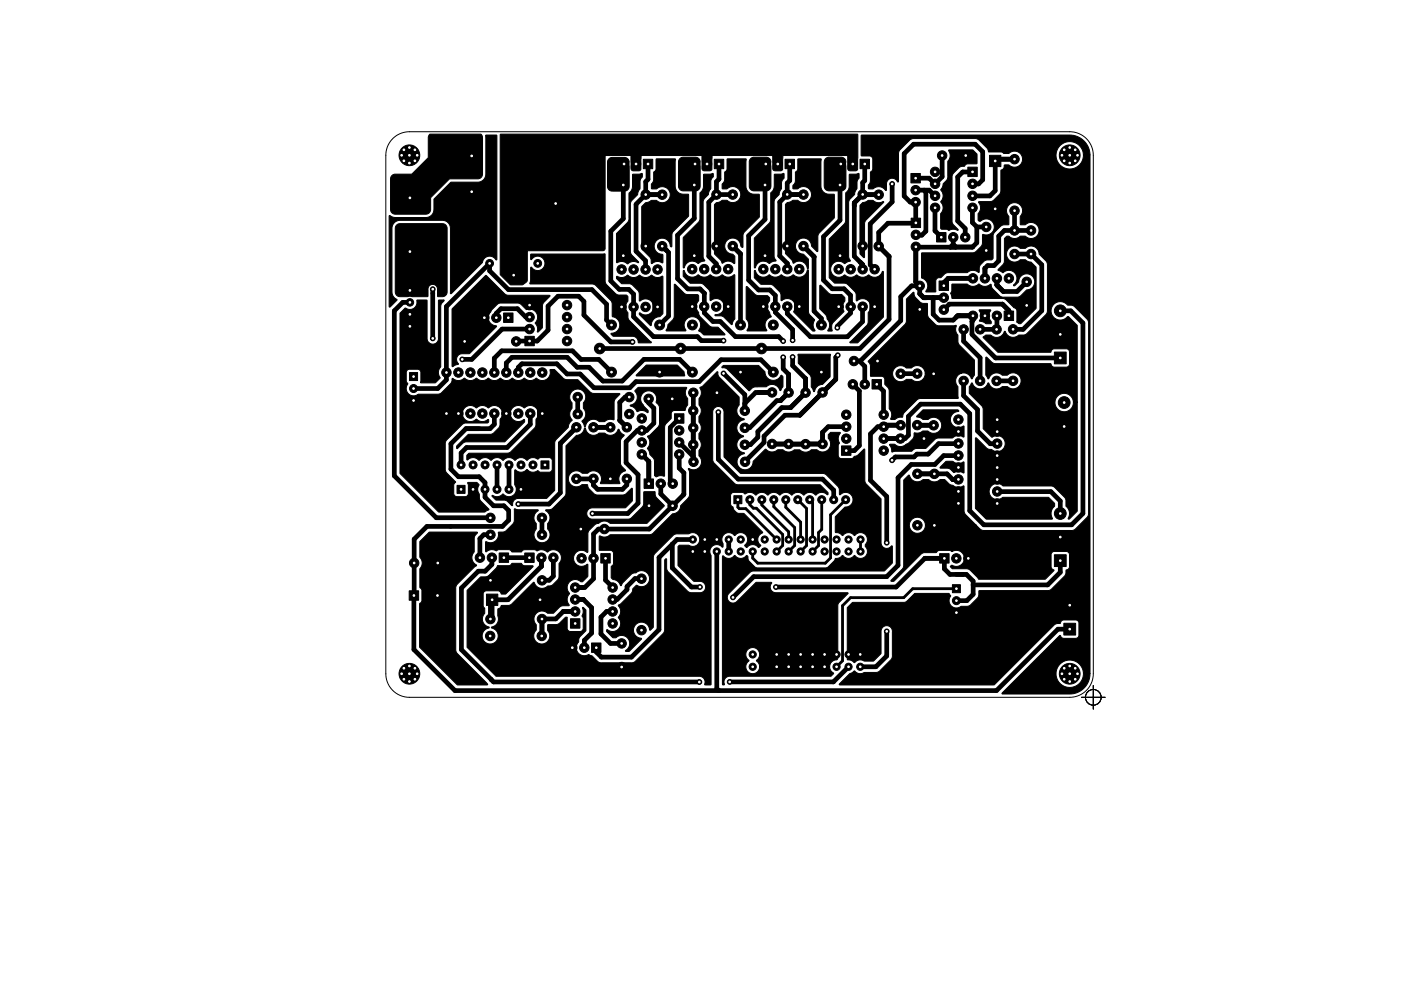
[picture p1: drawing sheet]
<svg xmlns="http://www.w3.org/2000/svg" width="297mm" height="210mm" viewBox="0 0 297 210" stroke-linecap="round" stroke-linejoin="round" font-family="sans-serif">
<g fill="none" stroke="#000" stroke-width=".21">
<path d="M83.3 29.4a5 5 0 0 1 3.5-1.5h140a5 5 0 0 1 5 5v110a5 5 0 0 1-5 5h-140a5 5 0 0 1-5-5v-110a5 5 0 0 1 1.5-3.5zM229.3 147.9h5M231.8 145.4v5"/>
<circle cx="231.8" cy="147.9" r="1.67"/>
</g>
<g fill="#000" stroke="#000" stroke-width=".21">
<path d="M91.1 28.5h10.9l.3 .7v7.7a1 1 0 0 1-1 1h-6l-4 4v2.5a1 1 0 0 1-1 1h-6.5a1 1 0 0 1-1-1v-6.4a1 1 0 0 1 1-1.1h3.5l3.5-3.5v-4.2zM82.5 45.8l1.3 .3h6.5l.6-.1 .7-.4 .3-.7 .1-2.7 3.6-3.5 5.7-.1 1-.3 .5-.6 .2-.7v-8.3h2.3l.1 26.3-.3 .1a1.53 1.53 0 0 0-1.6-.7 1.53 1.53 0 0 0-1.2 1.3l-6.8 6.6v-13.9l-.3-1-.7-.5-.7-.2h-9l-.7 .2-.7 .6-.3 .9v13.5l.3 1 .8 .7-1.6 1.6zM106.1 28.5h75.7l.1 .1-.1 7.3-.4 .3h-1.3l-.3-.2-.1-3h-13.7l-.1 3-.4 .2h-1.3l-.3-.2-.1-3h-12.8l-.1 3-.4 .2h-1.3l-.3-.2-.1-3h-12.9v3l-.4 .2h-1.2l-.4-.1-.1-.2v-2.9h-5.5l-.1 20-.4 .2h-16v6.4l-1 .8h-2.5l-2.2-2.2zM129.1 33.7l.7-.3h2.6a1.02 1.02 0 0 1 .9 1.4l.1 4.7a1 1 0 0 1-1 1h-2.6a1 1 0 0 1-1-1v-5.1zM134.2 37l1.3-.1 .5-.1 .2 .1v.6l-.5 .8v1.8l-.3 .4-.2 .8-1.4 1.4-.2 .6 .1 10.3 .3 .5 1.4 1.5-.1 .1-1.1-.2-1.2 .5a1.69 1.69 0 0 0-1.8-.4l-.4 .1-.1-.1v-6l2.3-2.4 .3-.6 .1-5.6 .4-.5 .3-.6zM136.4 33.8h2v2h-2zM139.2 33.7h4v5.8l.1 .6 .4 .6 .5 .4 1.7 .1 .1 .1v4.5l-3.4 3.5-.2 .6v2.4l-.3-.1a1.7 1.7 0 0 0-1.7-1.7 1.7 1.7 0 0 0-1.7 1.7 1.7 1.7 0 0 0 1.6 1.7l.3 .2-.1 1.7-1.2-.3-1.2 .4-.2-1.2-1.8-1.9v-8.9l.8-.9 .7-.2 .5-.3h1.1a1.7 1.7 0 0 0 1.6 .5l.7-.4a1.71 1.71 0 0 0 .2-2.4 1.71 1.71 0 0 0-2.4-.2l-1.1 .1-.1-.1v-.9l.5-.8v-1.8l.5-.6zM144.2 33.6l.6-.2h2.6a1.04 1.04 0 0 1 1 1.4l.1 4.7a1 1 0 0 1-1.1 1h-2.5a1 1 0 0 1-1-1v-5.1zM149.2 37l2-.2v.7l-.5 .8v1.8l-.3 .4-.2 .8-.8 .8-.3 .6v11.7l.3 .9-1.2 .5a.39 .39 0 0 1-.6-.2l-1-.2a1.7 1.7 0 0 0-1.5 1.4l-.1 .1-.1-.2v-6.3l3.4-3.6 .1-5.8 .5-.6 .2-.6zM151.4 33.8h2v2h-2zM154.2 33.7h4v5.8l.1 .6 .3 .6 .6 .4 1.7 .1 .1 .1v4.7l-3.3 3.4-.2 .6v2.5h-.2l-.2-.3a1.71 1.71 0 0 0-1.8-1.7 1.71 1.71 0 0 0-1.7 1.7 1.71 1.71 0 0 0 1.7 1.7l.5 .5-.1 1.5-1.2-.5-.8 .1-.6 .4-.4-.8-1.2-1.2v-10.4l.4-.5 .7-.2 .6-.3h.9l.9 .5 .9-.1a1.7 1.7 0 0 0 1-2.3 1.7 1.7 0 0 0-2.4-.8l-.4 .3h-.9l-.1-.1v-.9l.5-.9v-1.7l.5-.6zM159.2 33.6l.6-.2h2.6a1.04 1.04 0 0 1 1 1.4l.1 4.7a1 1 0 0 1-1.1 1h-2.5a1 1 0 0 1-1-1v-5.1z"/>
<path d="M164.2 37l2-.2v1l-.4 .6-.1 1.6-.3 .5-.2 .8-.8 .8-.3 .5v11.8l.5 .9-1.3 .5a.39 .39 0 0 1-.6-.2l-1-.2a1.7 1.7 0 0 0-1.5 1.4l-.1 .1-.2-.2v-6.2l3.4-3.5 .1-6 .5-.6 .2-.6zM166.4 33.8h2v2h-2zM169.2 33.7h4.9v5.8l.1 .6 .3 .6 .6 .4 1.7 .1 .1 .1v4.9l-3.4 3.6-.1 3.5-.2 .1-1.1-1.2a1.71 1.71 0 0 0-1.6-1.7 1.71 1.71 0 0 0-1.8 1.5 1.71 1.71 0 0 0 1.3 1.9l.4 .1 1 1v2l-.3-.2a1.71 1.71 0 0 0-2.5-1.2l-.5 .2-.3-.7-1.3-1.4v-10.3l.4-.4 .7-.2 .5-.3h1.1a1.7 1.7 0 0 0 1.3 .5l.3-.1a1.7 1.7 0 0 0 1.2-2.1 1.7 1.7 0 0 0-2.2-1.1l-.7 .4h-.9l-.1-.1v-.6l.5-.9v-2l.5-.6zM175 33.7l.7-.3h2.6a1.04 1.04 0 0 1 1 1.4l.1 4.7a1 1 0 0 1-1.1 1h-2.5a1 1 0 0 1-1-1v-5.2zM180.1 37l1.3-.1 .6-.1 .1 .1v.9l-.4 .7v1.5l-.3 .5-.2 .8-1.1 1.1-.2 .6v11.4l.4 .9-1.2 .6-.9-.4h-1a1.7 1.7 0 0 0-.9 2.4 1.7 1.7 0 0 0 2.4 .7l.4-.3 .7 .4 .8 .1 1.1-.5a1.7 1.7 0 0 0 1.6 .5l.9-.5a1.7 1.7 0 0 0 1.7 .5l.6-.4 .6-.8h.2v9.7l-5.5 5.4h-1.5l-.1-.1 3.7-3.7 .2-.4 .1-2.3a1.72 1.72 0 0 0-.1-2.4 1.72 1.72 0 0 0-2.4 .1l-.2-.2v-1.1l-.2-.6-1.5-1.6-.6-.3h-2.2l-1.2-1.2v-8.2l3.4-3.5 .1-6.2 .5-.6 .2-.6zM182.6 28.7h44.2a4.3 4.3 0 0 1 4.3 4.2l-1.4-.1a2.9 2.9 0 0 0-4.4-2.3 2.9 2.9 0 0 0 0 4.9 2.9 2.9 0 0 0 4.4-2.3v-.2h1.4v110h-1.4a2.9 2.9 0 0 0-4.3-2.5 2.9 2.9 0 0 0-.2 5 2.9 2.9 0 0 0 4.5-2.2v-.3h1.4l-.2 1.2a4.3 4.3 0 0 1-4.1 3.1h-14.2l-.2-.1 12.3-12.3h.1l.2 .4 .4 .2h2.7l.4-.1 .3-.5v-2.6l-.2-.4-.4-.3h-2.8l-.4 .3-.2 .5-1.2 .2-12.9 12.8h-32.7v-.2l2.1-2.2 1.1-.6a1.54 1.54 0 0 0 2.1 .4l2.9-.1 2.8-2.8 .2-.6v-5.2a1.2 1.2 0 0 0-1.2-1.3 1.2 1.2 0 0 0-1.2 1.3v4.7l-1.6 1.5h-2.1a1.45 1.45 0 0 0-1.5 0l-.5 .4-.6-.5-.9-.2v-10.9l1.1-1.2h11.1l.5-.2 1.7-1.7h7.1l.5 .5a1.61 1.61 0 0 0 .1 2.1 1.61 1.61 0 0 0 2.1 .1h1.4l.6-.3 1.6-1.6 .3-1.4 14.9-.1 3.1-3 .3-.5v-.7l.7-.5v-2.9l-.2-.5-.4-.1h-2.6l-.5 .3-.1 .3v2.7l.6 .7-1.9 1.9h-14.1l-2.1-2.1-3.5-.1-.4-.5 .3-.3 .7 .2h.8a1.7 1.7 0 0 0 1-2.3 1.7 1.7 0 0 0-2.4-.8l-.6-.2h-2.1l-.7 .4-2.9 .1-6.1 6h-.6v-.2l2.4-2.3 .3-.6v-18.4l1.1-1 .6 .9 .9 .5h.7l.8-.5h1.1l.7 .5h.8l1.1-.5h.8l1.1 1.1 1.3 .5 .8 .1 1-.3v5.5l.3 .6 2.3 2.2h-10.8v-.2a1.71 1.71 0 0 0-2.4-1.3 1.71 1.71 0 0 0-.7 2.5 1.71 1.71 0 0 0 2.7 .2l.3-.5 .1-.7h10.8l.9 1 .7 .2h18.7l.7-.4 2.6-2.6 .2-.6v-40.5l-.3-.8-2.7-2.6-.5-.3-1.1-.2a1.97 1.97 0 0 0-2.8 0 1.97 1.97 0 0 0 .2 2.9 1.97 1.97 0 0 0 2.8-.4l2 2v16.2h-.8v-.2a1.95 1.95 0 0 0-3.2-1.2 1.95 1.95 0 0 0 .4 3.3 1.95 1.95 0 0 0 2.8-1.9h.8v23.2l-1.7 1.6h-.2l.2-.9v-.6l-.1-.5-.6-.8-.1-1.5-2.7-2.6-10.5-.1-.7-.4-.7-.1a1.7 1.7 0 0 0-1.5 2.2 1.7 1.7 0 0 0 2.5 .9l.3-.2h9.7l1.3 1.3v.6l-.6 .7a1.94 1.94 0 0 0 .1 1.9l-.1 .1h-13.9l-2.3-2.2v-15h.2l2.5 2.4 .7 .1 1.2 .4 1-.3a1.7 1.7 0 0 0 .6-1.9 1.71 1.71 0 0 0-2.2-1.1l-.6 .2-1.7-1.7-.1-4.6-2.9-2.9v-1.4l.6-.9 .3 .6 .6 .5 .5 .2h.7l.7-.4 .7-.9 .5 .8 .9 .5h.7l.9-.5h1l.6 .4 .5 .1 1-.3a1.7 1.7 0 0 0 .5-2.3 1.7 1.7 0 0 0-2.3-.6l-.4 .3h-1l-.9-.4h-.7l-.7 .3-.5 .8-.2 .1-.5-.9v-3.7h.2l1.1 1 .6 .3h11.8l.3 .5 .4 .3h2.7l.4-.1 .2-.5v-2.9l-.5-.4h-2.7l-.4 .1-.4 .6h-11.1l-3.2-3.1 .7-.5h.9l.5 .3a1.7 1.7 0 0 0 1.7-.1l.9-1 .5 .8 .9 .4h.7l.8-.4 1.4-.1 4.6-4.6 .1-10.5-.3-.6-1.5-1.4a1.73 1.73 0 0 0-2.3-1.6l-.7 .4h-.9l-.9-.5a1.71 1.71 0 0 0-2 1.1 1.71 1.71 0 0 0 .8 2.1l1 .2 1.1-.5h1l.6 .4 .6 .1 1.1 1.1v8.7l-3.3 3.3h-.4l-.4-.4v-2.4l-.1-.3-.6-.3-1.9-1.9-11.2-.1-.3-1.1 .3-.5v-1.3l.1-.1h3.1l.7 .4 .5 .1 .8-.2 .6-.4 .5 .4 .7 .2 .5-.1 .8-.4 .4 1 1.4 1.4 .8 .4 3.4-.1 1.6-1.5 .7-.1 .6-.5a1.72 1.72 0 0 0-.8-2.7 1.72 1.72 0 0 0-2.3 1.6l-.8 .8-.2-.1 .1-.1a1.71 1.71 0 0 0 .2-2.4 1.71 1.71 0 0 0-2.4-.3l-.2 .2-1-.7 1-1 .3-.6 .1-5 .5-.5h.4l.6 .4 .5 .1 .8-.1 .6-.4h1a1.7 1.7 0 0 0 1.6 .4h.1a1.7 1.7 0 0 0 1-2.5 1.7 1.7 0 0 0-2.7-.3l-1.1-.1 .1-1.8a1.71 1.71 0 0 0-.2-2.4 1.71 1.71 0 0 0-2.4 .2 1.71 1.71 0 0 0 .1 2.4l-.1 1.7h-1.1l-.4 .2-1.7 1.8-.1 5.2-.2 .2-1.1 .1-.6 .3-.9 1-.1 1.2-.2 .1a1.71 1.71 0 0 0-1.5-.4l-.9 .4-4.4 .1-1.1 1-.7 .1-.3 .3-.1 2.6h-2l-.1-.2a1.8 1.8 0 0 0-.9-2.8v-5.2l11-.1 .6-.3 1.2-1.3 .1-2.2h1l.9-.4a1.7 1.7 0 0 0 .2-2.4 1.7 1.7 0 0 0-2.4-.2l-.4 .1-.2-.2 .1-1.5a1.75 1.75 0 0 0 0-2.3l.1-.1 2.7-.1 1.7-1.6 .2-.6v-4.3l.3-.2a.84 .84 0 0 0 .4-.9l1-.1 .6 .4 .5 .1 .8-.2 .4-.2a1.72 1.72 0 0 0 .1-2.5 1.72 1.72 0 0 0-2.5 0h-1l-.5-.4h-2.7l-.4-.8-1.6-1.7-.6-.3h-13.6l-.5 .3-2.3 2.5-.1 6.3-.2 .1a1.22 1.22 0 0 0-1.4-.8 1.22 1.22 0 0 0-.9 1.3l-.1 1.2h-.2a1.72 1.72 0 0 0-1.5-.7l-1.1 .5-1-.1v-.7l.4-.8v-2l.5-.6v-2.2l-.1-.3-.4-.3-1.9-.1zM182.3 33.8h2v2h-2zM193.1 36.8h2v2h-2zM201.2 31.8h5l.9 .9 .1 1.9-.2 .2h-1.9l-.6 .5-.9 .1-1.4 1.3-.3 .6-.1 9.7 .2 .6 1.1 1.1v.2l-.9-.3-1.1 .3-.4-.3h-1.1l-.2-.2 .1-3.1a1.73 1.73 0 0 0 0-2.4v-.2a1.73 1.73 0 0 0 0-2.4l.5-1.3 .6-.7 .3-.5 .1-3.5a1.78 1.78 0 0 0 .1-2.3zM205.2 35.5h2v2h-2zM209.8 32.9h2.4v2.4h-2.4zM84.1 47.8l.7-.4h9a1 1 0 0 1 1 1.1v13.4a1 1 0 0 1-1 1h-1v-1.5a1.01 1.01 0 0 0-1.1-1.1 1.01 1.01 0 0 0-1 1.1v1.4l-.1 .1h-5.8a1 1 0 0 1-1-1v-13.4z"/>
<path d="M95.9 65.5l7.1-7.1 4.4 4.2 9.2 .1v.2l-1.5 1.6-.1 5-.9 .9-.2-.1a1.88 1.88 0 0 0-.4-1.8l.1-.1a1.72 1.72 0 0 0 .1-2.1 1.72 1.72 0 0 0-2.1-.6l-1.1-1.1-.5-.3h-3.9l-.7 .3-1.1 1.1-.6 1a1.7 1.7 0 0 0 .2 1.7l.5 .5 .8 .2 .1 .2-5.8 5.7h-1.6l-.7 .4-.4 .8 .4 1.1-1.3 .5zM112.6 53.9h15.6l.2 6.2 2.3 2.3 .6 .2h1.5l.3 .3v1l-.4 .7a1.7 1.7 0 0 0 .3 1.5l.1 .3 .1 1.1 .1 .4 4.8 4.8h-2.7l-.3-.8-.6-.5-4.5-.1-.5-.5 .6-.2a1.82 1.82 0 0 0 1.3-1.9 1.82 1.82 0 0 0-1.6-1.6v-2.6l-.2-.6-3.5-3.5-.6-.2h-13.1l.1-3.4 .1-.1 .2 .1a1.54 1.54 0 0 0 2.3 .1 1.54 1.54 0 0 0-.2-2.3 1.54 1.54 0 0 0-2.3 .5l-.1-.1zM130.8 58.6l.9 .3 .7-.1a.75 .75 0 0 1 1.1-.1l.8 .2 .6-.1a.75 .75 0 0 1 1.2-.1l.7 .2 .7-.1a.75 .75 0 0 1 1.1-.1l.8 .2 1-.3 .2 .1v7.8l-.7 .7a1.8 1.8 0 0 0-1.8 1.8l-.2 .1-2.3-2.4-.1-.2a.33 .33 0 0 1 .6 .1l.7 .2 .6-.1a1.7 1.7 0 0 0 1-2.3 1.7 1.7 0 0 0-2.4-.8l-.4 .2-.2-1.9-1.3-1.4-.6-.3h-1.7l-1.1-1.1zM144.9 57.4h.2l.3 .7 .6 .5a1.7 1.7 0 0 0 1.7 0l.4-.3 .4 .3a1.7 1.7 0 0 0 1.7 0l.4-.3 .5 .3a1.7 1.7 0 0 0 1.6 0l.4-.3 .5 .3a1.7 1.7 0 0 0 1.7 0l.5-.3v9.3l-.6 1.2h-.2l-1.7-1.6-1.7-.3v-.1l1.2-.3a1.7 1.7 0 0 0 .6-2.3 1.7 1.7 0 0 0-2.2-.7l-.6 .2-.1-2-1.4-1.4-.6-.2h-2.2l-1.4-1.5zM159.9 57.4h.2l.2 .5a1.7 1.7 0 0 0 1.2 .9h.8l.8-.5 .5 .3a1.7 1.7 0 0 0 1.7 0l.4-.3 .4 .3a1.7 1.7 0 0 0 1.7 0l.4-.3 .5 .3a1.7 1.7 0 0 0 1.7 0l.5-.6 .3-.7 .1-.1 .1 8.9 .2 .6 1.1 1.1-.3 1.1 .4 1.3h-.5l-4-4v-.1a1.7 1.7 0 0 0 0-2.1 1.7 1.7 0 0 0-2-.5l-.7 .2-.1-1.5-1.6-1.7-.6-.2h-2l-1.4-1.4zM182.4 43.5l.5-.5 1.1-.5h1.1a1.7 1.7 0 0 0 1.6 .5l.7-.2-4 4.3-.2 7.6-.9-.9zM193.2 46.3h2v2h-2zM198.6 49.3h2v2h-2zM199.1 59.6h2v2h-2zM86.1 68.4h1.6v1.6h-1.6zM84.8 66.4l1.1-1 .7 .2a1.5 1.5 0 0 0 1.8-1.2v-.7h2.1v8.2l.2 .6 .4 .3a1.2 1.2 0 0 0 1.3 0 1.2 1.2 0 0 0 .6-1.2v-7.8l.1-.2h1l.1 .2-.6 .6-.2 .6v12.8l-.3 .5-.2 .7 .4 1.2-1 1h-3.1v-2.2l-.1-.4-.4-.3h-2l-.4 .3-.2 .4v1.9l.3 .6a1.57 1.57 0 0 0 .2 2.1 1.57 1.57 0 0 0 2.1 0l4.6-.1 2.2-2.1 .3-.6a.33 .33 0 0 1 .1-.5 .33 .33 0 0 1 .5 .3l1 .1 1.1-.5 .7 .5h.7l1.1-.5 .7 .5h.8l1.1-.5 .7 .5h.5l.7-.1 .6-.4 .7 .5h.5l.7-.1 .6-.4 .7 .5h.5l.8-.1 .6-.4 .7 .5h.5l.7-.1 .6-.4 .7 .5h.5l.8-.1 .6-.4a1.7 1.7 0 0 0 .3-1.7l.1-.1h.9l2.2 2.1 2.7 .1 3 2.8 5.9 .1v.2l-.9 .9-.3 .5v4l-.9-.1-1.2 .5h-1l-.7-.4-.7-.1a1.7 1.7 0 0 0-1.6 1.4l-.2 .1-.5-1.1 .4-.4a1.78 1.78 0 0 0-.1-2.4l.1-1.2a1.71 1.71 0 0 0-.2-2.4 1.71 1.71 0 0 0-2.4 .1 1.71 1.71 0 0 0 .1 2.4v1.1l-.4 .7a1.75 1.75 0 0 0 .4 1.8 2.25 2.25 0 0 0-.8 1.6l-2.8 2.9-.1 10.4-1.7 1.7-6.3 .1-.7 .4-.2 1-.2 .1-1.2-1.1-2.1-.1-.9-.8 .1-.2a1.85 1.85 0 0 0 2.3-.3 1.58 1.58 0 0 0 2.2 .2 1.58 1.58 0 0 0 .2-2.2l.1-3.1a1.76 1.76 0 0 0 2.6-.1 1.75 1.75 0 0 0 2.3 .3l.5 .3h1.8l.4-.2 .3-.4v-1.9l-.2-.3-.4-.3h-1.9l-.7 .3a1.69 1.69 0 0 0-2.2 .3 1.68 1.68 0 0 0-2.5 0 1.68 1.68 0 0 0-2.6 0 1.68 1.68 0 0 0-2.5 0 1.68 1.68 0 0 0-2.6 0 1.72 1.72 0 0 0-2.5-.1v-1l.5-.5 8.1 .1 .6-.2 5.1-5.2 .3-.6 .1-1.3a1.71 1.71 0 0 0 0-2.2 1.71 1.71 0 0 0-2.1-.4l-.5 .2a1.7 1.7 0 0 0-1.8-.3h-.1a1.72 1.72 0 0 0-1 1.6 1.7 1.7 0 0 0 1.1 1.6h.8l1-.4 .1 .1v.5l-4.2 4.1-8.3 .1-.6 .3-1.1 1.1-.2-.1v-.5l2.5-2.4h4.7l.6-.3 1.3-1.4 .2-1.6a1.71 1.71 0 0 0 .1-2.2 1.71 1.71 0 0 0-2-.5l-.7 .3-.6-.4-.8-.1-1.2 .5a1.7 1.7 0 0 0-1.8-.3 1.72 1.72 0 0 0-1.1 1.6 1.7 1.7 0 0 0 1.2 1.6h1l.8-.5 .7 .5h.5l.8-.1 .5-.3 .1 .1v.4l-.3 .2-5 .1-3.6 3.5-.3 .8v5.7l.3 .6 1.9 1.9-.4 .5v1.9l.4 .6 2.1 .1 .5-.3 .1-.4-.1-2.3h1.9l.5 .5a1.61 1.61 0 0 0 0 1.9l.2 1.4 1.9 1.8-.9 .6h-9.8l-8.2-8.1zM106.8 66.4h2v2h-2z"/>
<path d="M111.3 71.4h2v2h-2zM135.9 78.6l1.2-1.2 6.5 .1 1.4 1.4 .2 .7-.1 .2-10.2-.1v-.1zM138.4 64.1h2v2h-2zM143 60.4l.2-.1 2.2 2.1 2.6 .1 .1 .3v1l-.3 .5a1.7 1.7 0 0 0 .1 1.8l.4 1 2.1 2 .5 .3h1.4l1.4 1.6-.1 .1h-4.4l-1.1-.9a1.78 1.78 0 0 0 .1-2.4 1.78 1.78 0 0 0-2.5-.2 1.78 1.78 0 0 0-.3 2.4l-.1 .2h-4.1l.4-1.3 1-1 .3-.6zM122.2 92.4l1.1-.4 .3-.4 .3-.8 .2 .1a1.7 1.7 0 0 0 2.8 1.1l1.4-.1a1.69 1.69 0 0 0 1.5 .4l.7-.3 .7-.9 .5 .8 .6 .4-.6 .8-.2 .6v4.5l.2 .6 .9 1-.3 .2a1.78 1.78 0 0 0-.9 2.5l-4 .1-.1-.1 .1-.3a1.71 1.71 0 0 0-.4-1.8 1.71 1.71 0 0 0-1.8-.4l-.7 .4h-1.1a1.7 1.7 0 0 0-2.8 .5 1.7 1.7 0 0 0 1.5 2.4l.8-.1 .5-.4h1.1l.4 1 1.1 1 .7 .2h5.5l.6-.3 1.1-1.1h.2v2.6l-1.5 1.5-7.3 .1-.7 .4-.2 .8 .3 .8 .7 .3 8.2-.1 2.7-2.6 .2-.6v-2.4l.1-.1h2.2l.3 1.2 1.7 1.8-3.7 3.7h-7.7l-1.2-.5-.7 .2-.5 .3-.6 .1-1.5 1.4-.2 .5-.1 4.2-.9-.4h-.6a1.7 1.7 0 0 0-1.4 1.2 1.7 1.7 0 0 0 .6 1.8l.9 .4 1.4-.4v2.5l-1.2 1.1-1.1-.4h-.5a1.7 1.7 0 0 0-1.5 1.6l.4 1.4a1.74 1.74 0 0 0 0 2.4l-.1 .1h-1.2l-.6 .2-1.5 1.4h-1.2l-.8-.4a1.73 1.73 0 0 0-1.9 .9 1.73 1.73 0 0 0 .3 2v1.1l-.3 .3a1.71 1.71 0 0 0 .7 2.4v.1a1.69 1.69 0 0 0 1.7-.1 1.71 1.71 0 0 0 .3-2.6l.1-1.3 2.1-.1 1.6-1.4 .3-.1 .1 .1v2.4l.2 .4 .4 .2 2.3-.1 .5-.6-.1-2.2-.2-.4a2.06 2.06 0 0 0 .1-1.8h.2l.5 .6v4.3l-1.3 1.4-.2 1a1.72 1.72 0 0 0-.3 2.1 1.72 1.72 0 0 0 1.9 .8l.1-.1a.56 .56 0 0 1 .9 .1l.2 .1 1.3 1.2 .5 .2h6.9l.5-.3 5.9-5.9 .3-.8v-14.8l.2-.2 .2 .1v1.9l.2 .6 4.3 4.2 .6 .3h2.1l.8-.4 .3-.8-.4-.8-.6-.3-1.5-.1-3.4-3.4 .1-4 .3-.2h1.9l.6 .2a1.47 1.47 0 0 0 1.7-1.2 1.47 1.47 0 0 0-.6-1.5 1.47 1.47 0 0 0-1.6 0l-2.6 .1-.6 .2-4.3 4.3-.1 15.2-.6 .7h-.2a1.71 1.71 0 0 0-1.6-1.7 1.71 1.71 0 0 0-1.8 1.5 1.71 1.71 0 0 0 1.4 1.9h.3v.2l-2.6 2.6h-.7v-.2a1.72 1.72 0 0 0 .4-2.6 1.72 1.72 0 0 0-2.6-.1h-.6l-1.3-1.3v-.3l.2-.1 .5 .3 .8 .1 .9-.4a1.79 1.79 0 0 0 .1-2.6l.1-.1a1.82 1.82 0 0 0-.1-2.5l.6-.3 2.1-2.2 .4-1 .7-.7 1.3 .3 .9-.4a1.71 1.71 0 0 0 .4-2.2 1.71 1.71 0 0 0-2.1-.7l-.6 .3-.9 .3-1.9 1.8-.3 .6-.2-.1a1.72 1.72 0 0 0-1.5-1.1l-.4-.5v-2.3l.5-.6v-2.3l-.2-.3-.4-.2-2.4-.1-.1-2.9 .2-.1a1.76 1.76 0 0 0 1.8 0l.4-.3h8.7l4.5-4.4a1.73 1.73 0 0 0 1.7-1.7l1.6-1.6 .3-.6v-4.8l-.3-.8 1.3 .2 1-.5a1.76 1.76 0 0 0 0-2.5l.1-1.2a1.72 1.72 0 0 0-.1-2.3l.1-1.3a1.77 1.77 0 0 0-.1-2.4l.1-1.2a1.72 1.72 0 0 0-.1-2.3l.1-1.6a1.71 1.71 0 0 0 .3-1.6l-.2-.6 .7-.4 3.1-2.9v.6l.3 .6 4.2 4.1v1.7l-.3 .5a1.72 1.72 0 0 0 .5 2.1l.9 .4-.1 .2a1.74 1.74 0 0 0-1.5 1.7 1.74 1.74 0 0 0 1.5 1.7l-.4 .3a1.7 1.7 0 0 0-.6 2.8l1.1 .6a1.76 1.76 0 0 0-1.5 1.3 1.76 1.76 0 0 0 .7 1.9l.4 .2 .8 .1 .9-.4 .4-.6 .2-.8 2.6-2.6 .6 .4 .7 .2 .8-.1 .5-.4h1.1l.6 .4 .5 .1 .8-.1 .5-.4h1.1l.7 .4 .5 .1 .8-.1 .6-.4h1.1l1.1 .5 .8-.1 .4-.3a1.77 1.77 0 0 0 .1-2.6v-.7l.5-.5h2l-.2 .6a1.69 1.69 0 0 0 .1 1.6l-.3 .7v2.1l.2 .3 .4 .3h2.4l.4-.5 .7-.2 1.3-1.3h.2l.1 6.9 .3 .5 3.1 3.1v9.6l.3 .6 .6 .3h.7l.6-.5 .2 .1v3.6l-1.7 1.6-27.9 .1-.6 .3-4.5 4.4-.3 .8 .2 .7 .4 .4 .5 .2 .7-.2 4.4-4.3 3.2 .1-.3 .9 .1 .5 .4 .5 .6 .3h15.4v.2l-1.9 1.9-.3 .4v11.4l-.2 .3-.4 .1a1.46 1.46 0 0 0-1.1 1.3h-14.8l-.1-.4-.6-.8v-.1a1.47 1.47 0 0 0 .3-2.2 1.47 1.47 0 0 0-2.2 0 1.47 1.47 0 0 0 .3 2.2v.1a1.48 1.48 0 0 0 .1 2.5 1.48 1.48 0 0 0 2.2-1.3l14.8 .1a1.45 1.45 0 0 0 .8 1.3v.2l-.6 .5-21.9 .1a1.2 1.2 0 0 0-.7 1.4v.3h-.3v-27.3h.2a1.6 1.6 0 0 0 2.4-.2l.1 .2a1.58 1.58 0 0 0 2.5-.2l.2 .3 .2 1 1.2 1.2 .6 .2h14.5l.5-.3 1.3-1.2 .2-.5h.2a1.89 1.89 0 0 0 1.4-.7l.1 .2a1.58 1.58 0 0 0 2.4-.2l.1 .2a1.47 1.47 0 0 0 2.1 .1 1.47 1.47 0 0 0 .1-2.1v-.5a1.47 1.47 0 0 0 .2-1.8 1.47 1.47 0 0 0-1.6-.7l-.9 .6a1.6 1.6 0 0 0-2.1-.4l-.5 .4a1.8 1.8 0 0 0-1.5-.6v-3.3l2.1-2.1a1.59 1.59 0 0 0 1.5-2.2 1.59 1.59 0 0 0-2.7-.4l-.1-1.2-.1-.5-2.6-2.5-.5-.3-17.7-.1-3.5-3.5v-9.4a1.2 1.2 0 0 0-1.2-1.3 1.2 1.2 0 0 0-1.2 1.3v10.2l.3 .6 4.4 4.4 .7 .2h17.4l1.6 1.6 .1 .4-.2 .1a1.6 1.6 0 0 0-2.4 0 1.85 1.85 0 0 0-1.8-.5l-.8 .5a1.85 1.85 0 0 0-1.7-.5l-.8 .5a1.85 1.85 0 0 0-1.8-.5l-.7 .5a1.85 1.85 0 0 0-1.8-.5l-.8 .5a1.85 1.85 0 0 0-1.8-.5l-.7 .5a1.72 1.72 0 0 0-2.2-.2l-.8-.3h-1.8l-.3 .1-.3 .5v2.1l.5 .4 .2 .6 .6 .5 .5 .2 1 .1 4 3.9v.2l-.6 .3a1.47 1.47 0 0 0 .1 2.2l.1 .2-.4 .4a1.59 1.59 0 0 0-2.1-.4l-.5 .4-.4-.4v-.2a1.47 1.47 0 0 0 .2-2.2 1.47 1.47 0 0 0-2.2 .2h-.1a1.6 1.6 0 0 0-2.1-.4 1.47 1.47 0 0 0-.5 2l.1 .8-.1 .1a1.48 1.48 0 0 0-1.7-.5 1.48 1.48 0 0 0-1 1.5l.3 .8v27.3l-.2 .1h-1.2l.1-.7-.2-.6-.4-.3-.6-.2h-43.1l-6.2-6.1v-12.1l2.9-2.9h1.2l.6-.3 1.5-1.5 .3-.6h2.5l.6-.5h1.9l.6 .5h1.8l.1 .2-5.8 5.8h-.9l-.2-.4-.4-.2-2.6-.1-.4 .2-.3 .5v2.5l.4 .6-.1 1.1a1.7 1.7 0 0 0 .3 2.5l.7 .4-.4 .2a1.71 1.71 0 0 0-.4 3l.2 .1a1.7 1.7 0 0 0 1.7 0 1.72 1.72 0 0 0 .8-1.8 1.72 1.72 0 0 0-1.4-1.4v-.2l.3-.1a1.71 1.71 0 0 0 1-2.3v-1.4l.6-.3 .2-.4h1.5l.6-.3 4.7-4.7 .8 1 1 .3 .5-.1 .7-.4h.6l.6-.3 .9-.9 .3-.6 .1-3a1.7 1.7 0 0 0 .2-2.1 1.7 1.7 0 0 0-1.9-.7l-.9 .4-1.1-.5-1.1 .3-.4-.3h-2.2l-.7 .5h-1.9l-.6-.5h-2.3l-.5 .3-1.1-.3-1.1 .5v-2.1l1.4 .1a1.7 1.7 0 0 0 1.2-1.2l.1-1h1.1l.4-.2 1.7-1.7 .2-.6v-2.1a.24 .24 0 0 1 0-.3 .24 .24 0 0 1 .4 .1h4.5l.1 .2-.1 .1a1.71 1.71 0 0 0-.3 2.7v1.1l-.3 .5a1.7 1.7 0 0 0 .2 1.8l.5 .5a1.7 1.7 0 0 0 1.7-.1h.1a1.7 1.7 0 0 0 .2-2.7l.1-1.2a1.77 1.77 0 0 0-.5-2.7l.1-.2h.9l.4-.2 2.8-2.9 .1-10.4zM153.3 77.6l7.5-.1 1.4 1.5a1.76 1.76 0 0 0 1.4 1.7h.6l.7-.3 .7-.8 .4 .3v2.1l-.6 .9a2.14 2.14 0 0 0-1.1-1.2l-.1-.1a1.69 1.69 0 0 0-1.6 .3l-.2 .2h-2.5l-1.1 .8-4.6-4.6-.5-.2-.6-.1zM153.4 64h2v2h-2zM158.2 60.8h.2l2 1.8 2.4 .2 .4 .4v.6l-.4 .5a1.69 1.69 0 0 0 .3 1.9l.4 1a1.79 1.79 0 0 0-1.3 1.8l.3 1.2h-4.1a1.96 1.96 0 0 0-.2-2.6zM168.5 64h2v2h-2zM169.2 75.2h6.9l-.1 4.7-1.6 1.6a1.74 1.74 0 0 0-1.7 1.5l-.2 .1-.5-1v-1.8l-.2-.6-2.5-2.6zM173.8 60.6l.2-.1 2 1.9 2.5 .1 .6 .7v.7l-.3 .4a1.7 1.7 0 0 0 .1 1.7l-2.4 2.6-.2 .6 .2 1h-1a2 2 0 0 0-.1-2.6l-.3-.7-1.3-1.4zM184.4 64.1h2v2h-2z"/>
<path d="M192.2 63.4l1.5-1.4 .3 1 1 1.1 .6 .3h1l.1 2.7 1.6 1.7 .8 .3h3.6a2.05 2.05 0 0 0 .3 1.8l.1 .2v1.4l.2 .6 3.3 3.3v3.2l-.4 .7h-.3a1.7 1.7 0 0 0-2.2-1.1h-7.5l-.1-.2a1.71 1.71 0 0 0-2.5-1.2l-.4 .3-1.1-.1a1.72 1.72 0 0 0-1.5-.4l-.5 .2a1.71 1.71 0 0 0-.7 2.1 1.71 1.71 0 0 0 2 1l.8-.4h1l1 .4 .9-.1 .8-.6 .3-1h7.5a1.7 1.7 0 0 0-.6 2.8v2.5l-8.2 .1-.5 .3-2.7 2.6-.4 1-.7 .1-.9 .4h-.8v-.3a1.73 1.73 0 0 0-.4-1.9v-4.1l-.2-.4-.7-.7-.1-1.4-.5-.4h-2.4l-.1-2.3-.4-.8 7.9-8 .2-.6zM207.6 65.7h2.4l-.2 .6a1.7 1.7 0 0 0 .3 1.9v.5h-1l-1.5-.7a1.79 1.79 0 0 0 0-2.1zM212.9 66h2v2h-2zM223.6 74.7h2.5v2.5h-2.5zM86.8 79h1.7v1.7h-1.7zM114 86.7h2v2h-2zM114.7 97.8h1.7v1.7h-1.7zM134.6 82.9l.8-.7h10.1l.1 .1-.2 .5a1.7 1.7 0 0 0 .2 1.5l.2 .3v1.3l-.5 1.1-2.3 .1-.4 .1-.3 .5v1.1l-1.1 1.1-.3 .5v10.6l-1-.1-.8 .3-.3-.3-.1-3.3-.2-.5-.7-.7-.2-.8-.3-.4 .1-.2a1.73 1.73 0 0 0-.1-2.3l2.2-2.1 .3-.6v-3.7l-.7-.9a1.73 1.73 0 0 0-1.8-2.5 1.73 1.73 0 0 0-1 2.9l1.1 1.3v.4l-.3-.1a1.7 1.7 0 0 0-1.7-.2l-.3 .1a1.78 1.78 0 0 0-1.3-1.1l-.2-.2 1.1-.6a1.72 1.72 0 0 0-.1-2.4zM143 87.8h2v2h-2zM178.4 94.6h2v2h-2zM184.9 80.5h2v2h-2zM194.4 88.3l1.4-1.4h7.3l.2 .3-.3 .1a1.7 1.7 0 0 0-1.5 1.7v.1a1.7 1.7 0 0 0 1.6 1.6l1.3-.3-.1 2.3-1.2-.3-1.2 .5h-3.1l-.6 .4-1.9 1.8-2.1 .1-.9 .5-4.2 .2-.1-.8-.4-.8 1.1-.1 .9 .5h.8l1.2-.7 .9-.8 .3-.6 .1-.8h1l.8-.4 1.1 .1a1.7 1.7 0 0 0 1.3 .4l.8-.3a1.7 1.7 0 0 0 .6-2.2 1.7 1.7 0 0 0-2.2-.7l-.6 .3h-1l-.6-.4-.7-.1z"/>
<path d="M200.5 97.9h1.5l1.1 .4 1.2-.3 .1 2.3-1.1-.3-1.1 .3-1-.9-1.9-.1v-.2zM210.4 88h2v2h-2zM224.4 89.2h2.5v2.5h-2.5zM89 114.9l2.1-2h10l.1 .1-.6 1-.1 3.1-.3 .5a1.72 1.72 0 0 0 .5 2.1l.3 .3-4.1 4-.3 .5v13.4l.4 .8 6.1 6.1 .3 .4-.1 .1h-6.4l-7.9-8v-9.2l.5-.7-.1-2.2-.4-.6 .1-4a1.78 1.78 0 0 0-.1-2.4zM96.9 103h1.7v1.7h-1.7zM105.8 117.3h2v2h-2zM111.3 117.3h2v2h-2zM127.4 117.5h2v2h-2zM136.6 101.6h2v2h-2zM155.6 105.2h1.7v1.7h-1.7zM199.2 117.5h2v2h-2zM86.8 125.3h2v2h-2z"/>
<path d="M103.1 126h2.4v2.4h-2.4zM121 131.3h2v2h-2zM125.4 136.4h2v2h-2zM201.9 124h1.7v1.7h-1.7zM223.6 117.7h2.5v2.5h-2.5zM225.6 132.2h2.5v2.5h-2.5z"/>
<circle cx="85.2" cy="32.9" r=".35"/>
<circle cx="85.6" cy="31.8" r=".35"/>
<circle cx="85.6" cy="34.1" r=".35"/>
<circle cx="86.8" cy="31.3" r=".35"/>
<circle cx="86.8" cy="34.6" r=".35"/>
<circle cx="86.8" cy="32.9" r="2.2"/>
<circle cx="88" cy="31.8" r=".35"/>
<circle cx="88" cy="34.1" r=".35"/>
<circle cx="88.5" cy="32.9" r=".35"/>
<circle cx="100" cy="33.1" r="1.56"/>
<circle cx="132.2" cy="39.2" r="1.1"/>
<circle cx="132.3" cy="34.8" r="1"/>
<circle cx="134.9" cy="34.8" r="1"/>
<circle cx="147.2" cy="39.2" r="1.1"/>
<circle cx="147.4" cy="34.8" r="1"/>
<circle cx="149.9" cy="34.8" r="1"/>
<circle cx="162.2" cy="39.2" r="1.1"/>
<circle cx="162.4" cy="34.8" r="1"/>
<circle cx="164.9" cy="34.8" r="1"/>
<circle cx="178.1" cy="39.2" r="1.1"/>
<circle cx="178.3" cy="34.8" r="1"/>
<circle cx="180.8" cy="34.8" r="1"/>
<circle cx="189.2" cy="39" r=".5"/>
<circle cx="198.3" cy="36.5" r="1"/>
<circle cx="198.3" cy="39" r="1"/>
<circle cx="199.8" cy="33" r="1"/>
<circle cx="204.8" cy="33" r="1"/>
<circle cx="206.2" cy="39" r="1"/>
<circle cx="215.1" cy="33.8" r="1"/>
<circle cx="225.2" cy="32.9" r=".35"/>
<circle cx="225.6" cy="31.8" r=".35"/>
<circle cx="225.6" cy="34.1" r=".35"/>
<circle cx="226.8" cy="31.3" r=".35"/>
<circle cx="226.8" cy="34.6" r=".35"/>
<circle cx="226.8" cy="32.9" r="2.2"/>
<circle cx="228" cy="31.8" r=".35"/>
<circle cx="228" cy="34.1" r=".35"/>
<circle cx="228.5" cy="32.9" r=".35"/>
<circle cx="86.9" cy="53.4" r="1"/>
<circle cx="86.9" cy="42" r="1"/>
<circle cx="100" cy="40.7" r="1.56"/>
<circle cx="103.8" cy="55.9" r=".82"/>
<circle cx="108.9" cy="58.4" r="1.56"/>
<circle cx="114" cy="55.9" r=".82"/>
<circle cx="117.8" cy="43.2" r="1.56"/>
<circle cx="131.8" cy="57.2" r="1"/>
<circle cx="132.2" cy="54.2" r="1.1"/>
<circle cx="134.3" cy="57.2" r="1"/>
<circle cx="136.9" cy="57.2" r="1"/>
<circle cx="136.9" cy="41.3" r="1"/>
<circle cx="136.9" cy="52.2" r="1"/>
<circle cx="139.4" cy="57.2" r="1"/>
<circle cx="140.4" cy="52.2" r="1"/>
<circle cx="140.4" cy="41.3" r="1"/>
<circle cx="146.8" cy="57.1" r="1"/>
<circle cx="147.2" cy="54.2" r="1.1"/>
<circle cx="149.3" cy="57.1" r="1"/>
<circle cx="151.8" cy="57.1" r="1"/>
<circle cx="151.9" cy="41.3" r="1"/>
<circle cx="151.9" cy="52.2" r="1"/>
<circle cx="154.4" cy="57.1" r="1"/>
<circle cx="155.4" cy="41.3" r="1"/>
<circle cx="155.4" cy="52.2" r="1"/>
<circle cx="161.8" cy="57.1" r="1"/>
<circle cx="162.2" cy="54.2" r="1.1"/>
<circle cx="164.4" cy="57.1" r="1"/>
<circle cx="166.9" cy="41.3" r="1"/>
<circle cx="166.9" cy="52.2" r="1"/>
<circle cx="166.9" cy="57.1" r="1"/>
<circle cx="169.5" cy="57.1" r="1"/>
<circle cx="170.4" cy="41.3" r="1"/>
<circle cx="170.4" cy="52.2" r="1"/>
<circle cx="177.8" cy="57.1" r="1"/>
<circle cx="178.1" cy="54.2" r="1.1"/>
<circle cx="180.4" cy="57.1" r="1"/>
<circle cx="182.9" cy="57.1" r="1"/>
<circle cx="182.9" cy="41.3" r="1"/>
<circle cx="182.9" cy="52.2" r="1"/>
<circle cx="185.4" cy="57.1" r="1"/>
<circle cx="186.3" cy="52.2" r="1"/>
<circle cx="186.3" cy="41.3" r="1"/>
<circle cx="194.1" cy="40.3" r="1"/>
<circle cx="194.1" cy="42.9" r="1"/>
<circle cx="194.2" cy="49.8" r="1"/>
<circle cx="194.2" cy="52.4" r="1"/>
<circle cx="198.3" cy="41.5" r="1"/>
<circle cx="198.3" cy="44.1" r="1"/>
<circle cx="202.1" cy="50.3" r="1"/>
<circle cx="204.7" cy="50.3" r="1"/>
<circle cx="206.2" cy="41.5" r="1"/>
<circle cx="206.2" cy="44.1" r="1"/>
<circle cx="206.3" cy="59.1" r="1"/>
<circle cx="208.8" cy="59.1" r="1"/>
<circle cx="209.1" cy="48.1" r="1"/>
<circle cx="209.1" cy="53.1" r="1"/>
<circle cx="211" cy="44.3" r="1.2"/>
<circle cx="211.4" cy="59.1" r="1"/>
<circle cx="213.9" cy="59.1" r="1"/>
<circle cx="215.1" cy="44.7" r="1"/>
<circle cx="215.1" cy="53.9" r="1"/>
<circle cx="215.1" cy="48.9" r="1"/>
<circle cx="217.7" cy="59.8" r="1"/>
<circle cx="218.6" cy="53.9" r="1"/>
<circle cx="218.6" cy="48.9" r="1"/>
<circle cx="86.9" cy="66.7" r=".79"/>
<circle cx="86.9" cy="61.6" r=".79"/>
<circle cx="86.9" cy="64.2" r=".79"/>
<circle cx="91.8" cy="61.3" r=".5"/>
<circle cx="91.8" cy="71.8" r=".5"/>
<circle cx="94.7" cy="79" r="1"/>
<circle cx="97.2" cy="79" r="1"/>
<circle cx="98" cy="76.2" r=".5"/>
<circle cx="98.5" cy="72.4" r="1"/>
<circle cx="99.7" cy="79" r="1"/>
<circle cx="102.3" cy="79" r="1"/>
<circle cx="102.7" cy="67.4" r="1"/>
<circle cx="104.8" cy="79" r="1"/>
<circle cx="105.2" cy="67.4" r="1"/>
<circle cx="107.4" cy="79" r="1"/>
<circle cx="109.4" cy="72.4" r="1"/>
<circle cx="109.9" cy="79" r="1"/>
<circle cx="112.3" cy="67.3" r="1"/>
<circle cx="112.3" cy="64.7" r="1"/>
<circle cx="112.3" cy="69.8" r="1"/>
<circle cx="112.4" cy="79" r="1"/>
<circle cx="115" cy="79" r="1"/>
<circle cx="120.2" cy="69.8" r="1"/>
<circle cx="120.2" cy="72.4" r="1"/>
<circle cx="120.2" cy="64.7" r="1"/>
<circle cx="120.2" cy="67.3" r="1"/>
<circle cx="127.2" cy="73.9" r="1.13"/>
<circle cx="129.7" cy="68.9" r="1.05"/>
<circle cx="129.7" cy="78.9" r="1.05"/>
<circle cx="131.8" cy="65.1" r="1"/>
<circle cx="134.1" cy="72.5" r=".5"/>
<circle cx="134.3" cy="65.1" r="1"/>
<circle cx="136.9" cy="65.1" r="1"/>
<circle cx="139.9" cy="68.9" r="1.05"/>
<circle cx="139.9" cy="78.9" r="1.05"/>
<circle cx="144.3" cy="73.9" r="1.13"/>
<circle cx="146.8" cy="65" r="1"/>
<circle cx="146.8" cy="68.9" r="1.05"/>
<circle cx="146.8" cy="78.9" r="1.05"/>
<circle cx="149.3" cy="65" r="1"/>
<circle cx="151.8" cy="65" r="1"/>
<circle cx="153.4" cy="79.2" r=".5"/>
<circle cx="153.4" cy="72.3" r=".5"/>
<circle cx="157" cy="68.9" r="1.05"/>
<circle cx="157" cy="78.9" r="1.05"/>
<circle cx="161.5" cy="73.9" r="1.13"/>
<circle cx="161.8" cy="65" r="1"/>
<circle cx="164" cy="68.9" r="1.05"/>
<circle cx="164" cy="78.9" r="1.05"/>
<circle cx="164.4" cy="65" r="1"/>
<circle cx="166.1" cy="75.8" r=".5"/>
<circle cx="166.1" cy="72.4" r=".5"/>
<circle cx="166.9" cy="65" r="1"/>
<circle cx="168.1" cy="75.7" r=".5"/>
<circle cx="168.1" cy="72.2" r=".5"/>
<circle cx="174.2" cy="68.9" r="1.05"/>
<circle cx="174.2" cy="78.9" r="1.05"/>
<circle cx="177.5" cy="69.5" r=".5"/>
<circle cx="177.6" cy="75.4" r=".5"/>
<circle cx="177.8" cy="65.1" r="1"/>
<circle cx="180.4" cy="65.1" r="1"/>
<circle cx="181.1" cy="76.6" r="1"/>
<circle cx="182.9" cy="65.1" r="1"/>
<circle cx="186.1" cy="76.6" r="1"/>
<circle cx="191" cy="79.3" r="1"/>
<circle cx="194.5" cy="79.3" r="1"/>
<circle cx="195" cy="65.6" r="1"/>
<circle cx="195" cy="60.6" r="1"/>
<circle cx="198" cy="79.3" r="1"/>
<circle cx="200.1" cy="65.7" r="1"/>
<circle cx="200.1" cy="63.2" r="1"/>
<circle cx="204.3" cy="69.9" r="1"/>
<circle cx="206.3" cy="67" r="1"/>
<circle cx="207.8" cy="69.9" r="1"/>
<circle cx="208.8" cy="67" r="1"/>
<circle cx="211.3" cy="69.9" r="1"/>
<circle cx="211.4" cy="67" r="1"/>
<circle cx="214.8" cy="69.9" r="1"/>
<circle cx="217.7" cy="64.8" r="1"/>
<circle cx="224.8" cy="70.9" r="1.25"/>
<circle cx="224.8" cy="65.9" r="1.25"/>
<circle cx="87.7" cy="85" r=".85"/>
<circle cx="87.7" cy="82.4" r=".85"/>
<circle cx="94.7" cy="87.7" r="1"/>
<circle cx="97.2" cy="87.7" r="1"/>
<circle cx="97.8" cy="98.6" r=".85"/>
<circle cx="99.7" cy="87.7" r="1"/>
<circle cx="100.3" cy="98.6" r=".85"/>
<circle cx="102.3" cy="87.7" r="1"/>
<circle cx="102.8" cy="98.6" r=".85"/>
<circle cx="104.8" cy="87.7" r="1"/>
<circle cx="105.4" cy="98.6" r=".85"/>
<circle cx="107.4" cy="87.7" r="1"/>
<circle cx="107.9" cy="98.6" r=".85"/>
<circle cx="109.9" cy="87.7" r="1"/>
<circle cx="110.5" cy="98.6" r=".85"/>
<circle cx="112.4" cy="87.7" r="1"/>
<circle cx="113" cy="98.6" r=".85"/>
<circle cx="122.2" cy="90.7" r="1"/>
<circle cx="122.5" cy="87.8" r="1"/>
<circle cx="122.5" cy="84.2" r="1"/>
<circle cx="125.8" cy="90.7" r="1"/>
<circle cx="129.4" cy="90.7" r="1"/>
<circle cx="132.9" cy="90.7" r="1"/>
<circle cx="133.4" cy="87.8" r="1"/>
<circle cx="133.4" cy="84.2" r="1"/>
<circle cx="136.1" cy="88.8" r="1"/>
<circle cx="136.1" cy="96.4" r="1"/>
<circle cx="136.1" cy="93.9" r="1"/>
<circle cx="136.1" cy="91.3" r="1"/>
<circle cx="137.5" cy="84.6" r="1"/>
<circle cx="142.5" cy="84.6" r="1"/>
<circle cx="144" cy="91.3" r="1"/>
<circle cx="144" cy="93.9" r="1"/>
<circle cx="144" cy="96.4" r="1"/>
<circle cx="147" cy="87.1" r="1"/>
<circle cx="147" cy="90.8" r="1"/>
<circle cx="147" cy="94.3" r="1"/>
<circle cx="147" cy="83.3" r="1"/>
<circle cx="147" cy="98" r="1"/>
<circle cx="152" cy="83.3" r="1"/>
<circle cx="152.3" cy="87.4" r=".5"/>
<circle cx="157.9" cy="87.1" r="1"/>
<circle cx="157.9" cy="90.8" r="1"/>
<circle cx="157.9" cy="94.3" r="1"/>
<circle cx="158" cy="98" r="1"/>
<circle cx="163.7" cy="83.3" r="1"/>
<circle cx="163.7" cy="94.2" r="1"/>
<circle cx="167.2" cy="83.3" r="1"/>
<circle cx="167.2" cy="94.2" r="1"/>
<circle cx="170.8" cy="94.2" r="1"/>
<circle cx="170.8" cy="83.3" r="1"/>
<circle cx="174.4" cy="83.3" r="1"/>
<circle cx="174.4" cy="94.2" r="1"/>
<circle cx="179.4" cy="90.5" r="1"/>
<circle cx="179.4" cy="93.1" r="1"/>
<circle cx="179.4" cy="88" r="1"/>
<circle cx="180.8" cy="81.5" r="1"/>
<circle cx="183.4" cy="81.5" r="1"/>
<circle cx="187.4" cy="88" r="1"/>
<circle cx="187.4" cy="90.5" r="1"/>
<circle cx="187.4" cy="93.1" r="1"/>
<circle cx="187.4" cy="95.6" r="1"/>
<circle cx="189.1" cy="97.7" r=".5"/>
<circle cx="190.9" cy="93" r="1"/>
<circle cx="191" cy="90.2" r="1"/>
<circle cx="194.5" cy="90.2" r="1"/>
<circle cx="195.9" cy="93" r="1"/>
<circle cx="198" cy="90.2" r="1"/>
<circle cx="203.2" cy="94.1" r="1"/>
<circle cx="203.2" cy="99.2" r="1"/>
<circle cx="203.2" cy="89" r="1"/>
<circle cx="203.2" cy="91.6" r="1"/>
<circle cx="203.2" cy="96.6" r="1"/>
<circle cx="204.3" cy="80.8" r="1"/>
<circle cx="207.8" cy="80.8" r="1"/>
<circle cx="211.3" cy="80.8" r="1"/>
<circle cx="211.4" cy="94.1" r="1"/>
<circle cx="211.4" cy="91.6" r="1"/>
<circle cx="211.4" cy="96.7" r="1"/>
<circle cx="211.4" cy="99.2" r="1"/>
<circle cx="214.8" cy="80.8" r="1"/>
<circle cx="225.6" cy="85.4" r="1.25"/>
<circle cx="87.8" cy="119.4" r="1"/>
<circle cx="92.8" cy="119.4" r="1"/>
<circle cx="100.3" cy="103.8" r=".85"/>
<circle cx="101.8" cy="118.3" r="1"/>
<circle cx="102.8" cy="103.8" r=".85"/>
<circle cx="104" cy="109.9" r="1"/>
<circle cx="104" cy="113.4" r="1"/>
<circle cx="104.3" cy="118.3" r="1"/>
<circle cx="105.4" cy="103.8" r=".85"/>
<circle cx="107.9" cy="103.8" r=".85"/>
<circle cx="109.9" cy="106.9" r=".5"/>
<circle cx="110.5" cy="103.8" r=".85"/>
<circle cx="114.8" cy="118.3" r="1"/>
<circle cx="114.9" cy="109.9" r="1"/>
<circle cx="114.9" cy="113.4" r="1"/>
<circle cx="117.3" cy="118.3" r="1"/>
<circle cx="122.2" cy="101.6" r="1"/>
<circle cx="123.1" cy="112.2" r="1"/>
<circle cx="123.3" cy="118.5" r="1"/>
<circle cx="125.6" cy="108.9" r=".5"/>
<circle cx="125.8" cy="101.6" r="1"/>
<circle cx="125.8" cy="118.5" r="1"/>
<circle cx="128.1" cy="112.2" r="1"/>
<circle cx="129.4" cy="101.6" r="1"/>
<circle cx="132.9" cy="101.6" r="1"/>
<circle cx="137.6" cy="107.3" r="1"/>
<circle cx="140.1" cy="102.6" r="1"/>
<circle cx="142.6" cy="107.3" r="1"/>
<circle cx="142.6" cy="102.6" r="1"/>
<circle cx="146.9" cy="114.5" r=".76"/>
<circle cx="146.9" cy="117" r=".76"/>
<circle cx="149.4" cy="114.5" r=".76"/>
<circle cx="149.4" cy="117" r=".76"/>
<circle cx="152" cy="117" r=".76"/>
<circle cx="152" cy="114.5" r=".76"/>
<circle cx="154.5" cy="114.5" r=".76"/>
<circle cx="154.5" cy="117" r=".76"/>
<circle cx="157" cy="114.5" r=".76"/>
<circle cx="157" cy="117" r=".76"/>
<circle cx="159" cy="106" r=".85"/>
<circle cx="159.6" cy="117" r=".76"/>
<circle cx="159.6" cy="114.5" r=".76"/>
<circle cx="161.5" cy="106" r=".85"/>
<circle cx="162.1" cy="114.5" r=".76"/>
<circle cx="162.1" cy="117" r=".76"/>
<circle cx="164.1" cy="106" r=".85"/>
<circle cx="164.7" cy="117" r=".76"/>
<circle cx="164.7" cy="114.5" r=".76"/>
<circle cx="166.6" cy="106" r=".85"/>
<circle cx="167.2" cy="117" r=".76"/>
<circle cx="167.2" cy="114.5" r=".76"/>
<circle cx="169.1" cy="106" r=".85"/>
<circle cx="169.7" cy="114.5" r=".76"/>
<circle cx="169.7" cy="117" r=".76"/>
<circle cx="171.7" cy="106" r=".85"/>
<circle cx="172.3" cy="114.5" r=".76"/>
<circle cx="172.3" cy="117" r=".76"/>
<circle cx="174.2" cy="106" r=".85"/>
<circle cx="174.8" cy="114.5" r=".76"/>
<circle cx="174.8" cy="117" r=".76"/>
<circle cx="176.8" cy="106" r=".85"/>
<circle cx="177.4" cy="117" r=".76"/>
<circle cx="177.4" cy="114.5" r=".76"/>
<circle cx="179.3" cy="106" r=".85"/>
<circle cx="179.9" cy="117" r=".76"/>
<circle cx="179.9" cy="114.5" r=".76"/>
<circle cx="182.4" cy="114.5" r=".76"/>
<circle cx="182.4" cy="117" r=".76"/>
<circle cx="188" cy="115.1" r=".5"/>
<circle cx="194.5" cy="100.5" r="1"/>
<circle cx="194.5" cy="111.4" r="1"/>
<circle cx="198.1" cy="111.5" r="1"/>
<circle cx="198.1" cy="100.5" r="1"/>
<circle cx="202.8" cy="118.5" r="1"/>
<circle cx="203.2" cy="101.7" r="1"/>
<circle cx="203.2" cy="106.8" r="1"/>
<circle cx="203.2" cy="104.3" r="1"/>
<circle cx="205.3" cy="118.5" r="1"/>
<circle cx="211.4" cy="101.7" r="1"/>
<circle cx="211.4" cy="104.3" r="1"/>
<circle cx="211.4" cy="106.8" r="1"/>
<circle cx="224.8" cy="113.9" r="1.25"/>
<circle cx="224.8" cy="108.9" r="1.25"/>
<circle cx="92.8" cy="126.3" r="1"/>
<circle cx="103.9" cy="134.9" r="1"/>
<circle cx="104" cy="131.3" r="1"/>
<circle cx="104" cy="123.1" r="1"/>
<circle cx="114.5" cy="127.2" r="1.2"/>
<circle cx="114.9" cy="134.9" r="1"/>
<circle cx="114.9" cy="131.3" r="1"/>
<circle cx="114.9" cy="123.1" r="1"/>
<circle cx="121.3" cy="137.4" r="1"/>
<circle cx="122" cy="127.2" r="1"/>
<circle cx="122" cy="124.7" r="1"/>
<circle cx="122" cy="129.7" r="1"/>
<circle cx="123.9" cy="137.4" r="1"/>
<circle cx="129.9" cy="127.2" r="1"/>
<circle cx="129.9" cy="124.7" r="1"/>
<circle cx="129.9" cy="129.7" r="1"/>
<circle cx="129.9" cy="132.3" r="1"/>
<circle cx="131.8" cy="136.5" r="1"/>
<circle cx="136" cy="122.8" r="1"/>
<circle cx="136" cy="133.7" r="1"/>
<circle cx="148.4" cy="124.5" r=".5"/>
<circle cx="155.4" cy="126.7" r=".5"/>
<circle cx="159.6" cy="138.9" r=".76"/>
<circle cx="164.5" cy="124.5" r=".5"/>
<circle cx="164.7" cy="138.9" r=".76"/>
<circle cx="167.2" cy="138.9" r=".76"/>
<circle cx="169.7" cy="138.9" r=".76"/>
<circle cx="172.3" cy="138.9" r=".76"/>
<circle cx="174.8" cy="138.9" r=".76"/>
<circle cx="177.4" cy="138.9" r=".76"/>
<circle cx="179.9" cy="138.9" r=".76"/>
<circle cx="182.4" cy="138.9" r=".76"/>
<circle cx="188" cy="133.9" r=".5"/>
<circle cx="202.8" cy="130" r=".85"/>
<circle cx="202.8" cy="127.4" r=".85"/>
<circle cx="226.8" cy="128.4" r="1.25"/>
<circle cx="85.2" cy="142.9" r=".35"/>
<circle cx="85.6" cy="144.1" r=".35"/>
<circle cx="85.6" cy="141.8" r=".35"/>
<circle cx="86.8" cy="142.9" r="2.2"/>
<circle cx="86.8" cy="144.6" r=".35"/>
<circle cx="86.8" cy="141.3" r=".35"/>
<circle cx="88" cy="144.1" r=".35"/>
<circle cx="88" cy="141.8" r=".35"/>
<circle cx="88.5" cy="142.9" r=".35"/>
<circle cx="131.8" cy="141.5" r="1"/>
<circle cx="148.3" cy="144.7" r=".5"/>
<circle cx="154.7" cy="144.7" r=".5"/>
<circle cx="159.6" cy="141.5" r=".76"/>
<circle cx="164.7" cy="141.5" r=".76"/>
<circle cx="167.2" cy="141.5" r=".76"/>
<circle cx="169.7" cy="141.5" r=".76"/>
<circle cx="172.3" cy="141.5" r=".76"/>
<circle cx="174.8" cy="141.5" r=".76"/>
<circle cx="177.4" cy="141.5" r=".76"/>
<circle cx="179.9" cy="141.5" r=".76"/>
<circle cx="182.4" cy="141.5" r=".76"/>
<circle cx="225.2" cy="142.9" r=".35"/>
<circle cx="225.6" cy="144.1" r=".35"/>
<circle cx="225.6" cy="141.8" r=".35"/>
<circle cx="226.8" cy="142.9" r="2.2"/>
<circle cx="226.8" cy="144.6" r=".35"/>
<circle cx="226.8" cy="141.3" r=".35"/>
<circle cx="228" cy="144.1" r=".35"/>
<circle cx="228" cy="141.8" r=".35"/>
<circle cx="228.5" cy="142.9" r=".35"/>
</g>
<g fill="none" stroke="#000" stroke-width="1">
<path d="M100 33.1h-4.2l-8.9 8.9M132.3 34.8l-.1 11.6-2.7 2.6v10.6l1.8 1.8h2l1 1v4.8l4.3 4.2h9.3l.8 .9h4.7M134.2 30.7l.7 .7v3.4M137.4 34.8v3.3l-.5 .4v2.8M147.4 34.8l-.2 11.5-3.5 3.6v9.2l2.1 2.2h2.6l1 .9-.1 4.2 1.9 1.8h1.5l3.2 3.2h9.2l1 1M148.5 30.7l1.4 1.4v2.7M152.4 34.8v3.2l-.5 .5v2.8M162.4 34.8l-.2 11.7-3.5 3.5v9.4l2.1 2.1h2.4l1.2 1.2v3.6l3.7 3.6v2.3M163.2 30.7l1.7 1.7v2.4M167.4 34.8v3.5l-.5 .5v2.5M178.3 34.8l-.2 11.9-3.5 3.5v9.2l1.9 1.9h2.5l1.3 1.4v3.7l-2.8 2.8v.3M180.8 34.8v-2.8l-1.3-1.3h-60.5l-1.2 1.2v11.3h-5.8l-3.1 3v12.2"/>
<path d="M183.3 34.8v3.5l-.4 .4v2.6h3.4M189.2 39v3.8l-4.7 4.7v8.7l.9 .9M199.8 33v4.5l-1.6 1.5-1.2-1.2h-2.8M206.2 39h1.3l.9-.9v-5.9l-1.6-1.6h-13.1l-2 2v9l1.3 1.3h1.2v4.5h-5.9l-2 1.9v2.9l2.2 2.2M206.2 36.5h-2.1l-1 1v9.4l1.5 1.6v1.8M215.1 33.8h-3.7l-.4 .3v6.3l-1.1 1.2h-3.7M86.9 53.4v8.2M134.9 43.4v9.9l2 2v1.9M136.9 41.3h3.5M136.9 41.3h.1M136.9 41.3l-2 2M140.4 52.2h.1"/>
<path d="M140.4 52.2l1.4 1.4v13.4l-1.9 1.9M151.9 41.3h3.5M151.9 41.3l-1.6 1.6v11.5l1.6 1.6v1.1M155.3 52.2l1.7 1.7M157 53.9v15M166.9 41.3h3.5M166.9 41.3l-1.6 1.6v11.4l1.6 1.6M166.9 41.3h.1M166.9 55.9v1.2M166.9 55.9h.1M170.3 52.2l2.3 2.3v11.5l1.6 1.6v1.3M182.4 55.6l.5 .5v1"/>
<path d="M183 41.3l-1.9 1.8v11.3l1.8 1.7v1M188.5 54.4h.1M188.5 54.4v13.4l-6.2 6.1h-55.1M194.2 59.8l.8 .8M194.2 40.3h2.8l1.2 1.3M194.2 52.4v7.4M195.9 40.3l.4 .4v8.3l-.8 .9h-1.3M198.2 44.1v4.9l1.4 1.3M201.1 59l-1 1v.6M201.1 59h5.2M201.1 59v.1M202.1 51.8l.6 .6"/>
<path d="M202.1 51.8l-.6 .6M202.1 50.3v1.5M202.7 52.4h-.1M206.2 44.1v3.1l.9 .9M206.2 52.4h-12M206.2 52.4h.1M207.1 48.1h2M207.1 48.1v3.4l-.9 .9M208.8 56.9h.1M208.8 56.9v2.2M211.4 59v1.5l1.3 1.3h2.9l2.1-2M215.1 44.7v4.2"/>
<path d="M215.1 53.9h3.5l2.3 2.3v9.7l-4 4h-2.1M218.6 48.9h-5.6l-1.2 1.2v5.2l-1 1h-1.4l-.6 .6M86.9 64.2h-1.5l-1.8 1.7v35l8.9 8.9h11.5M91.8 61.3v10.5M91.8 71.8h.1M109.4 72.4h4.5l2.3-2.4v-5.1l2.1-2.1h4.4l1.1 1.1v2.9l5.7 5.7h4.6M112.3 69.8h-5.8l-6.5 6.4h-2M112.3 67.3h-.8l-1.8-1.8h-3.5l-1 1v.9M129.7 78.9l-2.7-2.6h-3.8l-1.8-1.9h-15l-1.6 1.6v3M129.7 68.9l-1.1-1v-3.4l-3.1-3.1h-17.7l-4-3.9v-1.6l-9.2 9.1v15.6l-1.8 1.8h-5.1M146.8 78.9l-2.7-2.7h-7.6l-4.6 4.6h-4.1l-2.9-2.9h-2.5l-2.1-2.1h-11.7l-1.3 1.2v2M153.4 79.2l4.5 4.5v3.4"/>
<path d="M164 78.9l-2.7-2.6h-8.4l-4.7 4.7h-13.4l-1.3 1.3h-7.6l-2.9-3h-2.8l-2.1-2.1h-7.5l-.7 .7v1.1M166.1 75.8v2.4l1.1 1.2v3.9l-1.7 1.7M166.9 65v1.5l4.9 4.9h7.9l3.2-3.1v-3.3M168.1 75.7v1.9l2.7 2.7M177.6 75.4l-.4 .4v4.7M182.2 76.6l1.2 1.1v3.8M191 79.3h3.5M195 60.6v1.7l.8 .9h4.3M195 60.6h-1.7l-2.3 2.3v5.1l-8.6 8.6h-1.3M197.9 63.1v3.6l1.2 1.2h3l.9-.9M200.1 63.1l-3.7 .1M200.1 65.7l1.2-1.2h11.2l1.4 1.4v1.1"/>
<path d="M203 67h3.3v1l-.2 .2v2.7l5 5h13.7M203.4 67h.1M204.3 69.9v2.5l3.5 3.5v4.9M211.4 67l-.1 2.9h-3.5M224.8 65.9h2.2l2.6 2.6v40.4l-2.4 2.4h-18.6l-3-2.9v-20.7l-2-2h-8.4l-2.6 2.6v4l-.7 .7h-4.6M104.8 87.7v2.3l-.9 .9h-5.1l-3.2 3.2v5.4l1.6 1.6h4.4l1.2 1.3v3.1l1.8 1.8h2.2l1.1 1v2.1l-1.4 1.3h-16l-2.7 2.7v23.4l8.7 8.7h114.8l13-13h2.5M105.4 98.6v5.2M107.9 98.6v5.2M112.4 87.7v2.3l-4.9 4.9h-8.6l-1.1 1.2v2.5M122.2 90.7l-3.4 3.4v10.4l-2.4 2.4h-6.5M122.5 84.2v3.6M125.8 90.7h3.6"/>
<path d="M131.4 89.2l1.5 1.5M131.4 89.2h.1M133.4 84.2h-.9l-1.1 1.2v3.8M136.1 96.4l1.5 1.5M137.5 84.6v.9l1.1 1.1v3.2l-1.5 1.5h-2l-2.4 2.4v4.5l2.6 2.5v6.1l-2.2 2.1h-7.5M137.6 97.9v4.7M137.6 97.9h.1M144 96.4v2.9l1 1v4.6l-7.3 7.3h-10.8l-1.1 1.1v9.5l-1.8 1.8h-2M144 93.9l3 2.9M144 88.8l-1.9 1.9v11.4l.5 .5M147 97.9v.1M147 83.3v14.6"/>
<path d="M147 87.1h.1M152.3 87.4v10l4.2 4.2h17.9l2.4 2.4v2M160.9 83.3h-.1M163.7 94.2h.1M163.7 83.3h-3.5l-2.3 2.3M165.5 85h-.8l-5.7 5.7h-1.1M165.5 85h.1M167.6 86.4h.1M169.6 88.1h-3.2l-4.4 4.4v1.4l-4.1 4M169.6 88.1h.1M170.8 83.3l-3.2 3.2h-1.8l-5.1 5.1v1.2l-1.6 1.5h-1.2M170.8 80.3v3"/>
<path d="M170.8 80.3h.1M170.8 94.2h-3.6M177.2 80.5h.1M177.2 80.5l-7.6 7.6M179.4 90.5h-3.8l-1.2 1.2v2.5h-10.7M180.8 81.5l1.4 1.4v11.6l-1.1 1.1h-1.7M185.9 81.5l1.4 1.5v5M187.3 93v.1M187.4 93v.1M187.6 90.2h3.4M187.7 90.2l-.4 .3h-1.2l-1.5 1.6v9.8l3.4 3.4v9.8M198 90.2h-3.5"/>
<path d="M203.2 94.1h-4.2l-2.2 2.2h-2.4l-.6 .6h-4l-.7 .8M203.2 96.7h-3.1l-1.9 1.8h-5l-2.8 2.8v18.6l-2.4 2.4h-28.2l-4.4 4.4M204.3 80.8v3.1l3 3v4.5l2.7 2.7h1.4M211.3 80.8h3.5M104 113.4h-1.4l-.9 .9v4M104.3 118.3v1.5l-1.4 1.4h-1.5l-3.6 3.6v13l6.3 6.3M105.4 103.8h.1M106.8 118.3h5.4M107.9 103.8h.1M114.8 118.3v1.9M114.9 109.8v3.6M117.3 118.3v3.9l-.8 .9h-1.6"/>
<path d="M122.2 101.6h3.6v1.3l.9 .9h5.3l.9-.9v-1.3M128.4 118.4v4.7l1.5 1.5M140.1 102.6v2.2l2.5 2.5M142.5 115.5v5l4.1 4h1.8M144.9 105h.1M146.9 114.5h-3.4l-3.8 3.8v15.3l-5.8 5.8h-6.4l-1.1-1v-1M152 117v29.1l.4 .4M154.5 114.5v2.5M194.5 100.5h6.3l1.2 1.2M196.1 118.4h4.1v2.3l1.2 1.2h3.5l1.4 1.4v2.8l-1.3 1.3h-2.2M196.1 118.4l-6.1 6.1h-25.5M196.1 118.4v.1"/>
<path d="M202 101.7h1.2M203.2 101.7h-1.2M211.4 104.3h11.4l2 2v2.6M224.8 118.9v2.5l-2.7 2.7h-15.8M104.3 127.2l-.3 .4v3.7M104.3 127.2v3.7l-.3 .4M114.8 120.2l-7.1 7h-3.4M114.8 120.2h.1M114.9 134.9h-.1M119.4 129.7h2.6M119.4 129.7l-1.6 1.6h-2.9v3.6M122 127.2h1.7"/>
<path d="M123.5 124.6l-1.5 .1M123.7 127.2h-1.7M123.7 127.2l1.7 1.7v5.4l-1.5 1.6v1.5M129.9 129.7h-1.3l-1.2 1.2v3.6l2 2h2.4M136 122.8h-1.4l-1.7 1.6v.7l-2 2.1h-1M188 133.9v5.3l-2.3 2.3h-3.3M104.1 144.2l.5 .5h43.7M104.1 144.1v.1M179.9 141.5l-3.2 3.2h-22"/>
</g>
<path d="M156.4 106v1.6l.3 .3h1.4l6.6 6.6M159 106v1.1l.7 .7h.7l5.5 5.6v2.3l-1.2 1.3M161.5 106v1.1l5.7 5.7v1.7M164.1 106v1.5l4.4 4.4v3.8l-1.3 1.3M166.6 106v1.6l3.1 3.2v3.7M169.1 106l1.9 1.9v7.9l-1.3 1.2M171.7 106l.6 .6v7.9M174.2 106v6.3l-.7 .7v2.8l-1.2 1.2M179.3 106l-3.2 3.2v9.2l-1.1 1.1h-14.3l-1.1-1.1v-1.4M182.4 114.5v2.5M202.8 124.9h-9.3l-1.9 1.9h-11.3l-1.7 1.7v11.7l-1.2 1.3" fill="none" stroke="#000" stroke-width=".6"/>
<g fill="#fff" stroke="#fff" stroke-width=".21">
<circle cx="189.2" cy="39" r=".17"/>
<circle cx="125.6" cy="108.9" r=".17"/>
<circle cx="98" cy="76.2" r=".18"/>
<circle cx="152.3" cy="87.4" r=".17"/>
<circle cx="134.1" cy="72.5" r=".18"/>
<circle cx="148.4" cy="124.5" r=".17"/>
<circle cx="164.5" cy="124.5" r=".18"/>
<circle cx="91.8" cy="71.8" r=".17"/>
<circle cx="91.8" cy="61.3" r=".17"/>
<circle cx="177.5" cy="69.5" r=".17"/>
<circle cx="177.6" cy="75.4" r=".17"/>
<circle cx="168.1" cy="75.7" r=".17"/>
<circle cx="168.1" cy="72.2" r=".17"/>
<circle cx="109.9" cy="106.9" r=".17"/>
<circle cx="166.1" cy="72.4" r=".17"/>
<circle cx="166.1" cy="75.8" r=".17"/>
<circle cx="153.4" cy="79.2" r=".17"/>
<circle cx="153.4" cy="72.3" r=".17"/>
<circle cx="189.1" cy="97.7" r=".17"/>
<circle cx="155.4" cy="126.7" r=".17"/>
<circle cx="188" cy="133.9" r=".17"/>
<circle cx="188" cy="115.1" r=".17"/>
<circle cx="154.7" cy="144.7" r=".17"/>
<circle cx="148.3" cy="144.7" r=".17"/>
<circle cx="129.4" cy="90.7" r=".17"/>
<circle cx="129.4" cy="101.6" r=".17"/>
<circle cx="206.2" cy="36.5" r=".17"/>
<circle cx="206.2" cy="39" r=".17"/>
<circle cx="206.2" cy="41.5" r=".17"/>
<circle cx="206.2" cy="44.1" r=".17"/>
<circle cx="198.3" cy="44.1" r=".17"/>
<circle cx="198.3" cy="41.5" r=".17"/>
<circle cx="198.3" cy="39" r=".17"/>
<circle cx="198.3" cy="36.5" r=".17"/>
<circle cx="170.8" cy="83.3" r=".17"/>
<circle cx="170.8" cy="94.2" r=".17"/>
<circle cx="115.5" cy="98.6" r=".17"/>
<circle cx="113" cy="98.6" r=".17"/>
<circle cx="110.5" cy="98.6" r=".17"/>
<circle cx="107.9" cy="98.6" r=".17"/>
<circle cx="105.4" cy="98.6" r=".17"/>
<circle cx="102.8" cy="98.6" r=".17"/>
<circle cx="100.3" cy="98.6" r=".17"/>
<circle cx="97.8" cy="98.6" r=".17"/>
<circle cx="195.9" cy="93" r=".17"/>
<circle cx="190.9" cy="93" r=".18"/>
<circle cx="154.4" cy="65" r=".18"/>
<circle cx="151.8" cy="65" r=".18"/>
<circle cx="149.3" cy="65" r=".18"/>
<circle cx="146.8" cy="65" r=".18"/>
<circle cx="146.8" cy="57.1" r=".17"/>
<circle cx="149.3" cy="57.1" r=".17"/>
<circle cx="151.8" cy="57.1" r=".17"/>
<circle cx="154.4" cy="57.1" r=".17"/>
<circle cx="136" cy="133.7" r=".18"/>
<circle cx="136" cy="122.8" r=".17"/>
<circle cx="104.3" cy="127.2" r=".17"/>
<circle cx="114.5" cy="127.2" r=".17"/>
<circle cx="200.1" cy="60.6" r=".17"/>
<circle cx="200.1" cy="63.2" r=".17"/>
<circle cx="200.1" cy="65.7" r=".17"/>
<circle cx="146.8" cy="68.9" r=".18"/>
<circle cx="146.8" cy="78.9" r=".17"/>
<circle cx="157" cy="68.9" r=".18"/>
<circle cx="157" cy="78.9" r=".17"/>
<circle cx="144.3" cy="73.9" r=".17"/>
<circle cx="139.4" cy="65.1" r=".17"/>
<circle cx="136.9" cy="65.1" r=".17"/>
<circle cx="134.3" cy="65.1" r=".17"/>
<circle cx="131.8" cy="65.1" r=".17"/>
<circle cx="131.8" cy="57.2" r=".17"/>
<circle cx="134.3" cy="57.2" r=".17"/>
<circle cx="136.9" cy="57.2" r=".17"/>
<circle cx="139.4" cy="57.2" r=".17"/>
<circle cx="213.9" cy="67" r=".17"/>
<circle cx="211.4" cy="67" r=".17"/>
<circle cx="208.8" cy="67" r=".17"/>
<circle cx="206.3" cy="67" r=".17"/>
<circle cx="206.3" cy="59.1" r=".18"/>
<circle cx="208.8" cy="59.1" r=".18"/>
<circle cx="211.4" cy="59.1" r=".18"/>
<circle cx="213.9" cy="59.1" r=".18"/>
<circle cx="162.2" cy="39.2" r=".18"/>
<circle cx="162.2" cy="54.2" r=".18"/>
<circle cx="215.1" cy="48.9" r=".18"/>
<circle cx="215.1" cy="53.9" r=".18"/>
<circle cx="183.3" cy="34.8" r=".17"/>
<circle cx="180.8" cy="34.8" r=".17"/>
<circle cx="178.3" cy="34.8" r=".17"/>
<circle cx="185.4" cy="65.1" r=".17"/>
<circle cx="182.9" cy="65.1" r=".17"/>
<circle cx="180.4" cy="65.1" r=".17"/>
<circle cx="177.8" cy="65.1" r=".17"/>
<circle cx="177.8" cy="57.1" r=".17"/>
<circle cx="180.4" cy="57.1" r=".17"/>
<circle cx="182.9" cy="57.1" r=".17"/>
<circle cx="185.4" cy="57.1" r=".17"/>
<circle cx="207.8" cy="80.8" r=".18"/>
<circle cx="207.8" cy="69.9" r=".17"/>
<circle cx="182.9" cy="41.3" r=".18"/>
<circle cx="182.9" cy="52.2" r=".18"/>
<circle cx="97.8" cy="103.8" r=".17"/>
<circle cx="100.3" cy="103.8" r=".17"/>
<circle cx="102.8" cy="103.8" r=".17"/>
<circle cx="105.4" cy="103.8" r=".17"/>
<circle cx="107.9" cy="103.8" r=".17"/>
<circle cx="110.5" cy="103.8" r=".17"/>
<circle cx="132.2" cy="39.2" r=".17"/>
<circle cx="132.2" cy="54.2" r=".18"/>
<circle cx="156.4" cy="106" r=".17"/>
<circle cx="159" cy="106" r=".17"/>
<circle cx="161.5" cy="106" r=".17"/>
<circle cx="164.1" cy="106" r=".17"/>
<circle cx="166.6" cy="106" r=".17"/>
<circle cx="169.1" cy="106" r=".17"/>
<circle cx="171.7" cy="106" r=".17"/>
<circle cx="174.2" cy="106" r=".17"/>
<circle cx="176.8" cy="106" r=".17"/>
<circle cx="179.3" cy="106" r=".17"/>
<circle cx="144" cy="88.8" r=".17"/>
<circle cx="144" cy="91.3" r=".17"/>
<circle cx="144" cy="93.9" r=".17"/>
<circle cx="144" cy="96.4" r=".17"/>
<circle cx="136.1" cy="96.4" r=".17"/>
<circle cx="136.1" cy="93.9" r=".17"/>
<circle cx="136.1" cy="91.3" r=".17"/>
<circle cx="136.1" cy="88.8" r=".17"/>
<circle cx="137.4" cy="34.8" r=".17"/>
<circle cx="134.9" cy="34.8" r=".17"/>
<circle cx="132.3" cy="34.8" r=".17"/>
<circle cx="112.3" cy="72.4" r=".17"/>
<circle cx="112.3" cy="69.8" r=".17"/>
<circle cx="112.3" cy="67.3" r=".17"/>
<circle cx="112.3" cy="64.7" r=".17"/>
<circle cx="120.2" cy="64.7" r=".17"/>
<circle cx="120.2" cy="67.3" r=".17"/>
<circle cx="120.2" cy="69.8" r=".17"/>
<circle cx="120.2" cy="72.4" r=".17"/>
<circle cx="191" cy="79.3" r=".18"/>
<circle cx="191" cy="90.2" r=".17"/>
<circle cx="169.5" cy="65" r=".18"/>
<circle cx="166.9" cy="65" r=".18"/>
<circle cx="164.4" cy="65" r=".18"/>
<circle cx="161.8" cy="65" r=".18"/>
<circle cx="161.8" cy="57.1" r=".17"/>
<circle cx="164.4" cy="57.1" r=".17"/>
<circle cx="166.9" cy="57.1" r=".17"/>
<circle cx="169.5" cy="57.1" r=".17"/>
<circle cx="198" cy="79.3" r=".18"/>
<circle cx="198" cy="90.2" r=".18"/>
<circle cx="224.8" cy="118.9" r=".17"/>
<circle cx="224.8" cy="113.9" r=".17"/>
<circle cx="224.8" cy="108.9" r=".17"/>
<circle cx="200.2" cy="118.5" r=".18"/>
<circle cx="202.8" cy="118.5" r=".18"/>
<circle cx="205.3" cy="118.5" r=".18"/>
<circle cx="157.9" cy="90.8" r=".17"/>
<circle cx="147" cy="90.8" r=".17"/>
<circle cx="131.8" cy="141.5" r=".17"/>
<circle cx="131.8" cy="136.5" r=".17"/>
<circle cx="104" cy="131.3" r=".18"/>
<circle cx="114.9" cy="131.3" r=".18"/>
<circle cx="194.2" cy="47.3" r=".17"/>
<circle cx="194.2" cy="49.8" r=".17"/>
<circle cx="194.2" cy="52.4" r=".17"/>
<circle cx="112.3" cy="118.3" r=".17"/>
<circle cx="114.8" cy="118.3" r=".17"/>
<circle cx="117.3" cy="118.3" r=".17"/>
<circle cx="128.4" cy="118.5" r=".17"/>
<circle cx="125.8" cy="118.5" r=".17"/>
<circle cx="123.3" cy="118.5" r=".17"/>
<circle cx="126.4" cy="137.4" r=".18"/>
<circle cx="123.9" cy="137.4" r=".18"/>
<circle cx="121.3" cy="137.4" r=".18"/>
<circle cx="214.8" cy="80.8" r=".17"/>
<circle cx="214.8" cy="69.9" r=".17"/>
<circle cx="163.7" cy="83.3" r=".17"/>
<circle cx="163.7" cy="94.2" r=".17"/>
<circle cx="107.8" cy="67.4" r=".18"/>
<circle cx="105.2" cy="67.4" r=".18"/>
<circle cx="102.7" cy="67.4" r=".18"/>
<circle cx="157.9" cy="94.3" r=".18"/>
<circle cx="147" cy="94.3" r=".18"/>
<circle cx="195" cy="60.6" r=".17"/>
<circle cx="195" cy="65.6" r=".17"/>
<circle cx="166.9" cy="41.3" r=".17"/>
<circle cx="166.9" cy="52.2" r=".17"/>
<circle cx="133.4" cy="84.2" r=".17"/>
<circle cx="122.5" cy="84.2" r=".17"/>
<circle cx="228" cy="31.8" r=".18"/>
<circle cx="226.8" cy="31.3" r=".17"/>
<circle cx="225.6" cy="31.8" r=".17"/>
<circle cx="226.8" cy="34.6" r=".17"/>
<circle cx="226.8" cy="32.9" r=".17"/>
<circle cx="228.5" cy="32.9" r=".17"/>
<circle cx="228" cy="34.1" r=".18"/>
<circle cx="225.2" cy="32.9" r=".17"/>
<circle cx="225.6" cy="34.1" r=".17"/>
<circle cx="194.5" cy="111.4" r=".17"/>
<circle cx="194.5" cy="100.5" r=".17"/>
<circle cx="123.1" cy="112.2" r=".17"/>
<circle cx="128.1" cy="112.2" r=".17"/>
<circle cx="140.4" cy="52.2" r=".17"/>
<circle cx="140.4" cy="41.3" r=".17"/>
<circle cx="198.1" cy="100.5" r=".17"/>
<circle cx="198.1" cy="111.5" r=".17"/>
<circle cx="225.6" cy="144.1" r=".18"/>
<circle cx="228" cy="144.1" r=".18"/>
<circle cx="228.5" cy="142.9" r=".17"/>
<circle cx="226.8" cy="141.3" r=".17"/>
<circle cx="228" cy="141.8" r=".18"/>
<circle cx="225.6" cy="141.8" r=".17"/>
<circle cx="226.8" cy="144.6" r=".17"/>
<circle cx="226.8" cy="142.9" r=".17"/>
<circle cx="225.2" cy="142.9" r=".17"/>
<circle cx="186.3" cy="52.2" r=".17"/>
<circle cx="186.3" cy="41.3" r=".17"/>
<circle cx="167.4" cy="34.8" r=".17"/>
<circle cx="164.9" cy="34.8" r=".17"/>
<circle cx="162.4" cy="34.8" r=".17"/>
<circle cx="142.5" cy="84.6" r=".17"/>
<circle cx="137.5" cy="84.6" r=".17"/>
<circle cx="136.9" cy="41.3" r=".17"/>
<circle cx="136.9" cy="52.2" r=".17"/>
<circle cx="129.7" cy="68.9" r=".18"/>
<circle cx="129.7" cy="78.9" r=".17"/>
<circle cx="139.9" cy="68.9" r=".18"/>
<circle cx="139.9" cy="78.9" r=".17"/>
<circle cx="127.2" cy="73.9" r=".17"/>
<circle cx="109.4" cy="72.4" r=".17"/>
<circle cx="98.5" cy="72.4" r=".17"/>
<circle cx="151.9" cy="41.3" r=".17"/>
<circle cx="151.9" cy="52.2" r=".17"/>
<circle cx="157.9" cy="87.1" r=".17"/>
<circle cx="147" cy="87.1" r=".17"/>
<circle cx="87.8" cy="119.4" r=".18"/>
<circle cx="92.8" cy="119.4" r=".18"/>
<circle cx="86.9" cy="53.4" r=".18"/>
<circle cx="86.9" cy="42" r=".18"/>
<circle cx="204.3" cy="80.8" r=".18"/>
<circle cx="204.3" cy="69.9" r=".17"/>
<circle cx="204.8" cy="33" r=".17"/>
<circle cx="199.8" cy="33" r=".17"/>
<circle cx="114.9" cy="123.1" r=".17"/>
<circle cx="104" cy="123.1" r=".18"/>
<circle cx="152.4" cy="34.8" r=".17"/>
<circle cx="149.9" cy="34.8" r=".17"/>
<circle cx="147.4" cy="34.8" r=".17"/>
<circle cx="224.8" cy="65.9" r=".18"/>
<circle cx="224.8" cy="70.9" r=".18"/>
<circle cx="224.8" cy="75.9" r=".17"/>
<circle cx="174.4" cy="83.3" r=".17"/>
<circle cx="174.4" cy="94.2" r=".17"/>
<circle cx="170.4" cy="52.2" r=".17"/>
<circle cx="170.4" cy="41.3" r=".17"/>
<circle cx="132.9" cy="101.6" r=".18"/>
<circle cx="132.9" cy="90.7" r=".17"/>
<circle cx="185.9" cy="81.5" r=".18"/>
<circle cx="183.4" cy="81.5" r=".18"/>
<circle cx="180.8" cy="81.5" r=".18"/>
<circle cx="122" cy="132.3" r=".17"/>
<circle cx="122" cy="129.7" r=".17"/>
<circle cx="122" cy="127.2" r=".17"/>
<circle cx="122" cy="124.7" r=".17"/>
<circle cx="129.9" cy="124.7" r=".17"/>
<circle cx="129.9" cy="127.2" r=".17"/>
<circle cx="129.9" cy="129.7" r=".17"/>
<circle cx="129.9" cy="132.3" r=".17"/>
<circle cx="104" cy="109.9" r=".18"/>
<circle cx="114.9" cy="109.9" r=".17"/>
<circle cx="179.4" cy="95.6" r=".17"/>
<circle cx="179.4" cy="93.1" r=".17"/>
<circle cx="179.4" cy="90.5" r=".17"/>
<circle cx="179.4" cy="88" r=".17"/>
<circle cx="187.4" cy="88" r=".18"/>
<circle cx="187.4" cy="90.5" r=".18"/>
<circle cx="187.4" cy="93.1" r=".18"/>
<circle cx="187.4" cy="95.6" r=".18"/>
<circle cx="211.3" cy="69.9" r=".17"/>
<circle cx="211.3" cy="80.8" r=".17"/>
<circle cx="142.6" cy="107.3" r=".17"/>
<circle cx="137.6" cy="107.3" r=".17"/>
<circle cx="178.1" cy="39.2" r=".17"/>
<circle cx="178.1" cy="54.2" r=".18"/>
<circle cx="86.9" cy="69.2" r=".18"/>
<circle cx="86.9" cy="66.7" r=".18"/>
<circle cx="86.9" cy="64.2" r=".18"/>
<circle cx="86.9" cy="61.6" r=".18"/>
<circle cx="86.8" cy="31.3" r=".17"/>
<circle cx="88" cy="34.1" r=".18"/>
<circle cx="88.5" cy="32.9" r=".17"/>
<circle cx="86.8" cy="32.9" r=".17"/>
<circle cx="85.2" cy="32.9" r=".17"/>
<circle cx="85.6" cy="31.8" r=".17"/>
<circle cx="86.8" cy="34.6" r=".17"/>
<circle cx="88" cy="31.8" r=".18"/>
<circle cx="85.6" cy="34.1" r=".17"/>
<circle cx="211.4" cy="89" r=".17"/>
<circle cx="211.4" cy="91.6" r=".17"/>
<circle cx="211.4" cy="94.1" r=".17"/>
<circle cx="211.4" cy="96.7" r=".17"/>
<circle cx="211.4" cy="99.2" r=".17"/>
<circle cx="211.4" cy="101.7" r=".17"/>
<circle cx="211.4" cy="104.3" r=".17"/>
<circle cx="211.4" cy="106.8" r=".17"/>
<circle cx="203.2" cy="106.8" r=".17"/>
<circle cx="203.2" cy="104.3" r=".17"/>
<circle cx="203.2" cy="101.7" r=".17"/>
<circle cx="203.2" cy="99.2" r=".17"/>
<circle cx="203.2" cy="96.6" r=".17"/>
<circle cx="203.2" cy="94.1" r=".17"/>
<circle cx="203.2" cy="91.6" r=".17"/>
<circle cx="203.2" cy="89" r=".17"/>
<circle cx="225.6" cy="85.4" r=".17"/>
<circle cx="225.6" cy="90.5" r=".17"/>
<circle cx="147.2" cy="39.2" r=".17"/>
<circle cx="147.2" cy="54.2" r=".18"/>
<circle cx="125.8" cy="101.6" r=".18"/>
<circle cx="125.8" cy="90.7" r=".17"/>
<circle cx="199.6" cy="50.3" r=".17"/>
<circle cx="202.1" cy="50.3" r=".17"/>
<circle cx="204.7" cy="50.3" r=".17"/>
<circle cx="215.1" cy="44.7" r=".17"/>
<circle cx="215.1" cy="33.8" r=".17"/>
<circle cx="155.4" cy="52.2" r=".17"/>
<circle cx="155.4" cy="41.3" r=".17"/>
<circle cx="159.6" cy="141.5" r=".17"/>
<circle cx="159.6" cy="138.9" r=".17"/>
<circle cx="146.9" cy="114.5" r=".17"/>
<circle cx="149.4" cy="114.5" r=".17"/>
<circle cx="152" cy="114.5" r=".17"/>
<circle cx="154.5" cy="114.5" r=".17"/>
<circle cx="157" cy="114.5" r=".17"/>
<circle cx="159.6" cy="114.5" r=".17"/>
<circle cx="162.1" cy="114.5" r=".17"/>
<circle cx="164.7" cy="114.5" r=".17"/>
<circle cx="167.2" cy="114.5" r=".17"/>
<circle cx="169.7" cy="114.5" r=".17"/>
<circle cx="172.3" cy="114.5" r=".17"/>
<circle cx="174.8" cy="114.5" r=".17"/>
<circle cx="177.4" cy="114.5" r=".17"/>
<circle cx="179.9" cy="114.5" r=".17"/>
<circle cx="182.4" cy="114.5" r=".17"/>
<circle cx="182.4" cy="117" r=".17"/>
<circle cx="179.9" cy="117" r=".17"/>
<circle cx="177.4" cy="117" r=".17"/>
<circle cx="174.8" cy="117" r=".17"/>
<circle cx="172.3" cy="117" r=".17"/>
<circle cx="169.7" cy="117" r=".17"/>
<circle cx="167.2" cy="117" r=".17"/>
<circle cx="164.7" cy="117" r=".17"/>
<circle cx="162.1" cy="117" r=".17"/>
<circle cx="159.6" cy="117" r=".17"/>
<circle cx="157" cy="117" r=".17"/>
<circle cx="154.5" cy="117" r=".17"/>
<circle cx="152" cy="117" r=".17"/>
<circle cx="149.4" cy="117" r=".17"/>
<circle cx="146.9" cy="117" r=".17"/>
<circle cx="164.7" cy="138.9" r=".17"/>
<circle cx="167.2" cy="138.9" r=".17"/>
<circle cx="169.7" cy="138.9" r=".17"/>
<circle cx="172.3" cy="138.9" r=".17"/>
<circle cx="174.8" cy="138.9" r=".17"/>
<circle cx="177.4" cy="138.9" r=".17"/>
<circle cx="179.9" cy="138.9" r=".17"/>
<circle cx="182.4" cy="138.9" r=".17"/>
<circle cx="182.4" cy="141.5" r=".17"/>
<circle cx="179.9" cy="141.5" r=".17"/>
<circle cx="177.4" cy="141.5" r=".17"/>
<circle cx="174.8" cy="141.5" r=".17"/>
<circle cx="172.3" cy="141.5" r=".17"/>
<circle cx="169.7" cy="141.5" r=".17"/>
<circle cx="167.2" cy="141.5" r=".17"/>
<circle cx="164.7" cy="141.5" r=".17"/>
<circle cx="164" cy="68.9" r=".18"/>
<circle cx="164" cy="78.9" r=".17"/>
<circle cx="174.2" cy="68.9" r=".18"/>
<circle cx="174.2" cy="78.9" r=".17"/>
<circle cx="161.5" cy="73.9" r=".17"/>
<circle cx="86.8" cy="142.9" r=".17"/>
<circle cx="88.5" cy="142.9" r=".17"/>
<circle cx="85.6" cy="141.8" r=".17"/>
<circle cx="86.8" cy="144.6" r=".17"/>
<circle cx="85.2" cy="142.9" r=".17"/>
<circle cx="88" cy="141.8" r=".18"/>
<circle cx="85.6" cy="144.1" r=".18"/>
<circle cx="86.8" cy="141.3" r=".17"/>
<circle cx="88" cy="144.1" r=".18"/>
<circle cx="181.1" cy="76.6" r=".17"/>
<circle cx="186.1" cy="76.6" r=".17"/>
<circle cx="103.9" cy="134.9" r=".17"/>
<circle cx="114.9" cy="134.9" r=".17"/>
<circle cx="115" cy="87.7" r=".18"/>
<circle cx="112.4" cy="87.7" r=".18"/>
<circle cx="109.9" cy="87.7" r=".18"/>
<circle cx="107.4" cy="87.7" r=".18"/>
<circle cx="104.8" cy="87.7" r=".18"/>
<circle cx="102.3" cy="87.7" r=".18"/>
<circle cx="99.7" cy="87.7" r=".18"/>
<circle cx="97.2" cy="87.7" r=".18"/>
<circle cx="94.7" cy="87.7" r=".18"/>
<circle cx="94.7" cy="79" r=".18"/>
<circle cx="97.2" cy="79" r=".18"/>
<circle cx="99.7" cy="79" r=".18"/>
<circle cx="102.3" cy="79" r=".18"/>
<circle cx="104.8" cy="79" r=".18"/>
<circle cx="107.4" cy="79" r=".18"/>
<circle cx="109.9" cy="79" r=".18"/>
<circle cx="112.4" cy="79" r=".18"/>
<circle cx="115" cy="79" r=".18"/>
<circle cx="167.2" cy="83.3" r=".18"/>
<circle cx="167.2" cy="94.2" r=".18"/>
<circle cx="211" cy="34.1" r=".17"/>
<circle cx="211" cy="44.3" r=".17"/>
<circle cx="106.8" cy="118.3" r=".17"/>
<circle cx="104.3" cy="118.3" r=".17"/>
<circle cx="101.8" cy="118.3" r=".17"/>
<circle cx="209.1" cy="48.1" r=".17"/>
<circle cx="209.1" cy="53.1" r=".17"/>
<circle cx="194.1" cy="37.8" r=".17"/>
<circle cx="194.1" cy="40.3" r=".17"/>
<circle cx="194.1" cy="42.9" r=".17"/>
<circle cx="158" cy="98" r=".17"/>
<circle cx="147" cy="98" r=".17"/>
<circle cx="87.8" cy="126.3" r=".17"/>
<circle cx="92.8" cy="126.3" r=".17"/>
<circle cx="202.8" cy="127.4" r=".18"/>
<circle cx="202.8" cy="130" r=".18"/>
<circle cx="202.8" cy="124.9" r=".18"/>
<circle cx="122.2" cy="90.7" r=".17"/>
<circle cx="122.2" cy="101.6" r=".18"/>
<circle cx="152" cy="83.3" r=".17"/>
<circle cx="147" cy="83.3" r=".17"/>
<circle cx="194.5" cy="90.2" r=".17"/>
<circle cx="194.5" cy="79.3" r=".17"/>
<circle cx="122.5" cy="87.8" r=".17"/>
<circle cx="133.4" cy="87.8" r=".17"/>
<circle cx="217.7" cy="64.8" r=".17"/>
<circle cx="217.7" cy="59.8" r=".17"/>
<circle cx="218.6" cy="48.9" r=".18"/>
<circle cx="218.6" cy="53.9" r=".18"/>
<circle cx="137.6" cy="102.6" r=".17"/>
<circle cx="140.1" cy="102.6" r=".17"/>
<circle cx="142.6" cy="102.6" r=".17"/>
<circle cx="114.9" cy="113.4" r=".17"/>
<circle cx="104" cy="113.4" r=".18"/>
<circle cx="87.7" cy="79.9" r=".17"/>
<circle cx="87.7" cy="82.4" r=".17"/>
<circle cx="87.7" cy="85" r=".17"/>
<circle cx="226.8" cy="133.5" r=".17"/>
<circle cx="226.8" cy="128.4" r=".17"/>
<circle cx="114" cy="55.9" r=".17"/>
<circle cx="103.8" cy="55.9" r=".17"/>
<circle cx="108.9" cy="58.4" r=".17"/>
<circle cx="117.8" cy="43.2" r=".17"/>
<circle cx="100" cy="33.1" r=".17"/>
<circle cx="100" cy="40.7" r=".17"/>
</g>
</svg>
